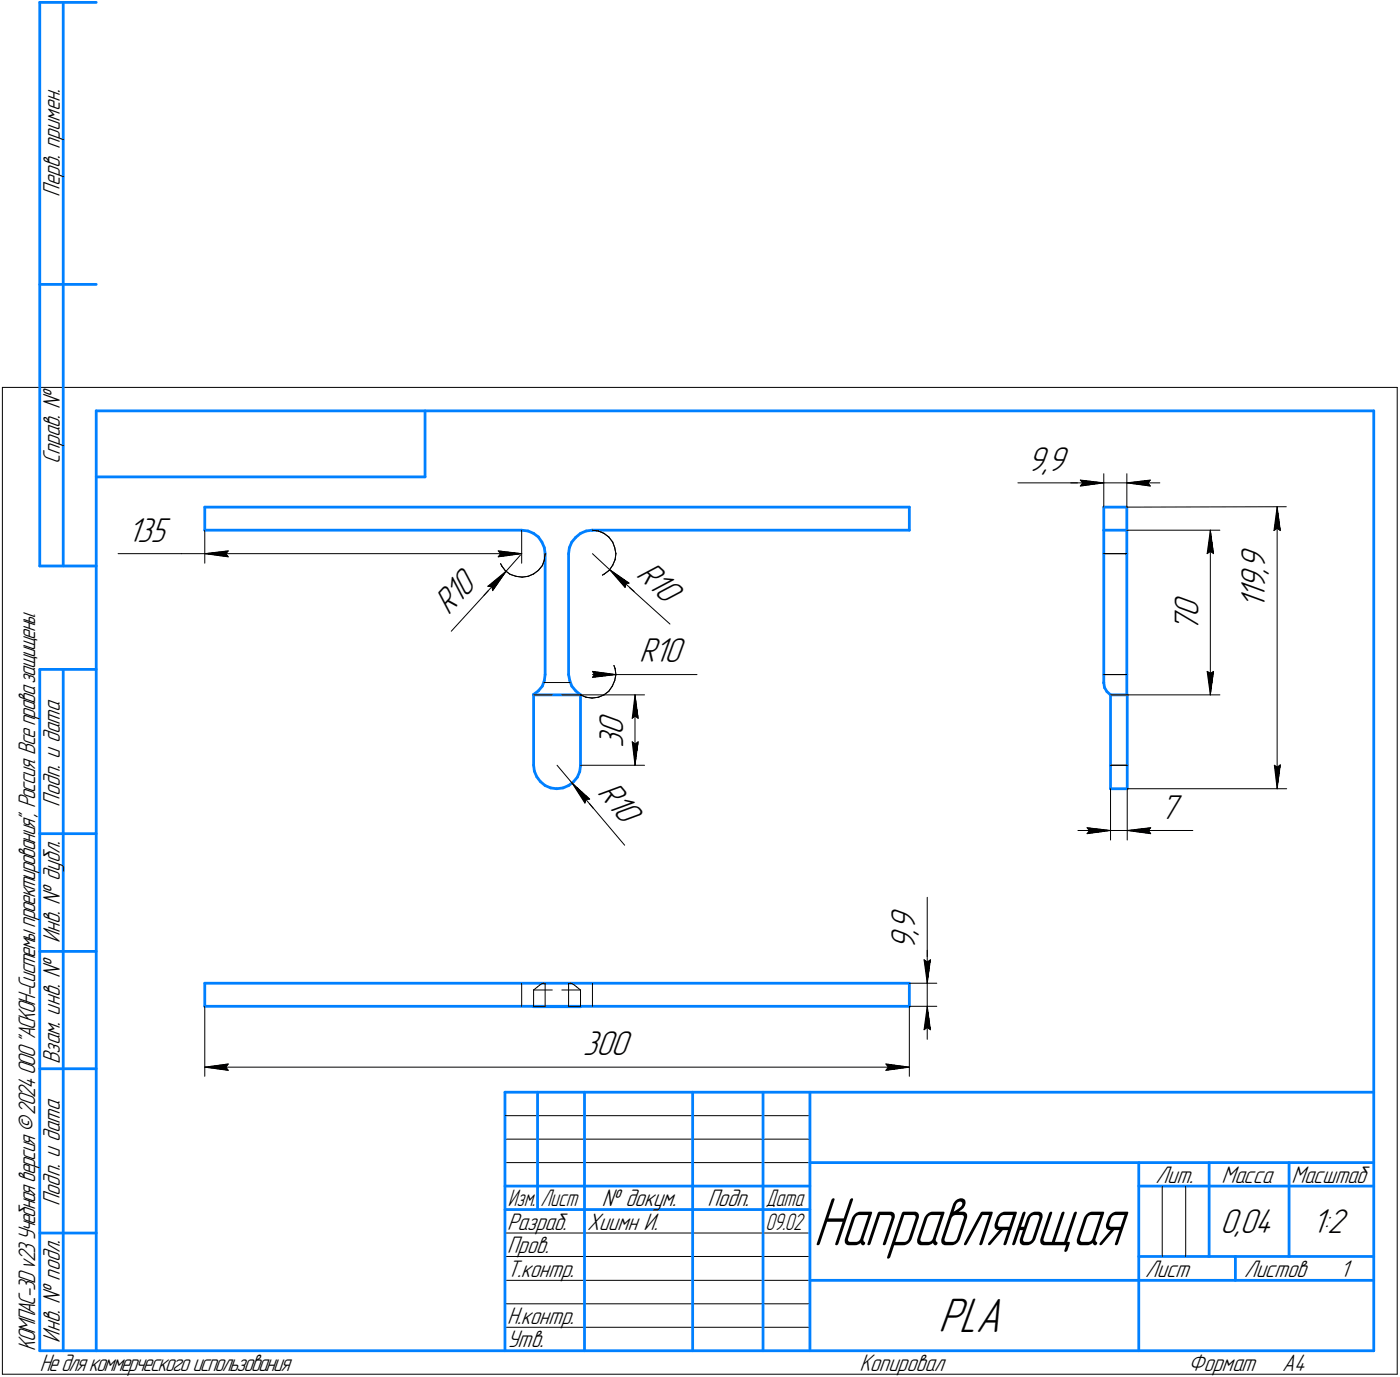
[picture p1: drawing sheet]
<svg xmlns="http://www.w3.org/2000/svg" width="298mm" height="293mm" viewBox="0 0 298 293" stroke-linecap="round" stroke-linejoin="round" font-family="sans-serif">
<defs><g id="words">
<text font-size="15.4" x="173.2" y="265.1">Направляющая</text>
<text font-size="10.9" x="199.7" y="283.5">PLA</text>
<g font-size="7.8">
<text x="218.8" y="100.3">9,9</text>
<text x="27.1" y="115.3">135</text>
<text x="135.2" y="122.7" transform="rotate(42 135.2 122.7)">R10</text>
<text x="269.4" y="121.1" transform="rotate(-90 269.4 121.1)">9</text>
<text x="269.4" y="122.2" transform="rotate(-90 269.4 122.2)">,</text>
<text x="269.4" y="125.4" transform="rotate(-90 269.4 125.4)">9</text>
<text x="95.6" y="131.2" transform="rotate(-48 95.6 131.2)">R10</text>
<text x="255.2" y="131.3" transform="rotate(-90 255.2 131.3)">0</text>
<text x="269.4" y="127.5" transform="rotate(-90 269.4 127.5)">1</text>
<text x="269.4" y="129.6" transform="rotate(-90 269.4 129.6)">1</text>
<text x="255.2" y="134.5" transform="rotate(-90 255.2 134.5)">7</text>
<text x="136.1" y="141">R10</text>
<text x="132.7" y="159.3" transform="rotate(-90 132.7 159.3)">3</text>
<text x="132.7" y="156.5" transform="rotate(-90 132.7 156.5)">0</text>
<text x="127" y="168.9" transform="rotate(50 127 168.9)">R10</text>
<text x="247" y="174.3">7</text>
<text x="194.9" y="202.3" transform="rotate(-90 194.9 202.3)">9</text>
<text x="194.9" y="199.1" transform="rotate(-90 194.9 199.1)">,</text>
<text x="194.9" y="198" transform="rotate(-90 194.9 198)">9</text>
<text x="124.1" y="224.6">300</text>
<text x="259.8" y="262.5">0,04</text>
<text x="279.4" y="262.5">1:2</text>
</g>
<g font-size="5.4">
<text x="12.8" y="41.9" transform="rotate(-90 12.8 41.9)">Перв. примен.</text>
<text x="12.8" y="98.8" transform="rotate(-90 12.8 98.8)">Справ. !</text>
<text x="12.8" y="171.7" transform="rotate(-90 12.8 171.7)">Подп. и дата</text>
<text x="12.8" y="200.8" transform="rotate(-90 12.8 200.8)">Инв. ! дубл.</text>
<text x="12.8" y="226.6" transform="rotate(-90 12.8 226.6)">Взам. инв. !</text>
<text x="246.1" y="251.8">Лит.</text>
<text x="260.1" y="251.8">Масса</text>
<text x="275" y="251.8">Масштаб</text>
<text x="12.8" y="256.7" transform="rotate(-90 12.8 256.7)">Подп. и дата</text>
<text x="128.2" y="256.8">! докум.</text>
<text x="150.6" y="256.8">Подп.</text>
<text x="108" y="261.8">Разраб.</text>
<text x="125" y="261.8">Хиимн И.</text>
<text x="108" y="266.8">Пров.</text>
<text x="108" y="271.8">Т.контр.</text>
<text x="243.9" y="271.8">Лист</text>
<text x="264.9" y="271.8">Листов</text>
<text x="285.4" y="271.8">1</text>
<text x="108" y="281.8">Н.контр.</text>
<text x="7.5" y="287.5" transform="rotate(-90 7.5 287.5)">КОМПАС-3Dv23Учебнаяверсия©2024ООО&quot;АСКОН-Системыпроектирования&quot;, Россия. Всеправазащищены.</text>
<text x="12.8" y="285.8" transform="rotate(-90 12.8 285.8)">Инв. ! подл.</text>
<text x="108" y="286.8">Утв.</text>
<text x="8.5" y="291.7">Недлякоммерческогоиспользования</text>
<text x="183" y="291.8">Копировал</text>
<text x="253" y="291.8">Формат</text>
<text x="273" y="291.8">A4</text>
</g>
<g font-size="5.3">
<text x="108.1" y="256.8">Изм.</text>
<text x="115.1" y="256.8">Лист</text>
<text x="163.1" y="256.8">Дата</text>
<text x="163" y="261.8">09.02</text>
</g>
</g></defs>
<g fill="none" stroke="#0080ff" stroke-width=".59">
<path d="M8.5 .5v120zM8.5 .5h12zM13.5 .5v120zM8.5 60.5h12zM20.5 87.5v200zM20.5 87.5h272zM90.5 87.5v14zM292.5 87.5v200zM20.5 101.5h70zM43.6 107.9h150zM43.6 107.9v5zM43.6 112.9h67.5z"/>
<path d="M111.1 112.9l1.3 .1zM112.4 113l1.2 .5zM113.6 113.5l1 .8zM114.6 114.3l.8 1.1zM115.4 115.4l.5 1.2zM115.9 116.6l.2 1.3zM116.1 117.9v25.7zM121.1 117.9v25.7zM121.2 116.6l-.1 1.3zM121.8 115.4l-.6 1.2zM122.6 114.4l-.8 1zM122.6 114.4l1-.9z"/>
<path d="M123.6 113.5l1.2-.5zM124.8 113l1.3-.1zM126.1 112.9h.1M126.2 112.9h67.4zM193.6 107.9v5zM235 107.9v5zM235 107.9h4.9zM235 112.9h4.9zM235 117.9v25.7zM235 112.9v5zM239.9 107.9v5zM239.9 117.9v25.7z"/>
<path d="M239.9 112.9v5zM8.5 120.5h12zM8.5 142.5v145zM8.5 142.5h12zM13.5 142.5v145zM113.6 147.9h10zM113.6 147.9v15zM113.6 147.8l1-.7zM113.6 147.8h.1M115.5 146l-.9 1.1zM115.9 144.9l-.4 1.1zM116.1 143.6l-.2 1.3z"/>
<path d="M121.1 143.6l.2 1.3zM121.3 144.9l.5 1.1zM121.8 146l.8 1.1zM122.6 147.1l1 .8zM123.6 147.9v15zM235 143.6v1.7zM235 145.4l.2 1zM235 145.4h.1M235.2 146.4l.5 .8zM235.7 147.2l.8 .7zM236.5 147.9h3.4zM236.5 147.9v15z"/>
<path d="M240 147.9h.1M239.9 143.6v4.3zM240 147.9v15zM8.5 177.5h12zM113.6 162.9l.2 1.3zM113.8 164.2l.5 1.2zM114.3 165.4l.8 1zM115.1 166.4l1 .8zM116.1 167.2l1.2 .5zM117.3 167.7l1.2 .2zM118.5 167.9l1.4-.2zM119.9 167.7l1.2-.5z"/>
<path d="M121.1 167.2l1-.7zM122.9 165.4l-.8 1.1zM123.4 164.3l-.5 1.1zM123.6 163l-.2 1.3zM123.6 163h.1M236.5 167.9h3.5zM236.5 162.9v5zM240 162.9v5zM8.5 202.5h12zM43.6 214.2h150zM43.6 209.3v4.9zM43.6 209.3h150z"/>
<path d="M113.6 214.3h10zM113.6 214.3h.1M123.6 214.3h.1M193.6 209.3v4.9zM8.5 227.5h12zM107.5 232.5h185zM107.5 232.5v55zM114.5 232.5v25zM124.5 232.5v55zM147.5 232.5v55zM162.5 232.5v55zM172.5 232.5v55z"/>
<path d="M107.5 252.5h65zM107.5 257.5h65zM172.5 247.5h120zM242.5 247.5v40zM242.5 252.5h15zM257.5 247.5v20zM257.5 252.5h35zM274.5 247.5v20zM8.5 262.5h12zM172.5 272.5h70zM242.5 272.5h50zM242.5 267.5h50z"/>
<path d="M263.1 267.5v5zM8.5 287.5h12zM20.5 287.5h272z"/>
</g>
<g fill="none" stroke="#000" stroke-width=".21">
<path d="M.5 82.5v210zM.5 82.5h297zM297.5 82.5v210zM25.1 117.9h13.5zM38.6 117.9h5zM43.6 112.9v7zM43.6 117.9l5-.6zM43.6 117.9l5 .6zM43.6 117.9h67.5zM48.1 117.9l.5 .6zM48.6 117.3l-.5 .6zM106.1 118.5l5-.6z"/>
<path d="M106.1 117.3l.5 .6zM106.1 117.3l5 .6zM106.6 120l.2 .5zM106.6 117.9l-.5 .6zM111.1 112.9v7zM111.1 117.9l-3.3 3.7zM115.9 119.2l-.4 1.2zM116.1 117.9l-.2 1.3zM126.2 112.9l1.2 .1zM126.2 117.9l3.6 3.3zM127.4 113l1.2 .5zM128.6 113.5l1 .8z"/>
<path d="M129.6 114.3l.9 1.1zM130.5 115.4l.4 1.2zM130.9 116.6l.2 1.3zM131 119.1l-.5 1.2zM131.1 117.9l-.1 1.2zM216.7 102.8h13.3zM228 102.8h7zM230 102.8h5zM230 102.2l5 .6zM230 102.2l.5 .6zM230 103.5l5-.7zM230.5 102.8l-.5 .7z"/>
<path d="M235 117.9h4.9zM235 100.8v7.1zM235 102.8h4.9zM239.9 100.8v7.1zM239.9 107.9h34zM239.9 112.9h19.9zM239.9 102.8l5 .7zM239.9 102.8l5-.6zM239.9 102.8h7.1zM244.4 102.8l.5 .7zM244.9 102.2l-.5 .6zM257 117.9l.7-.6z"/>
<path d="M257.7 112.9l.7 5zM257.7 117.3l.7 .6zM257.7 112.9l-.7 5zM257.7 112.9v35zM271.3 112.9l.6-.5zM271.9 107.9l.7 5zM271.9 112.4l.7 .5zM271.9 107.9l-.6 5zM271.9 107.9v60zM103.9 124.8l3.9-3.2zM103.9 124.8l.8 .1zM104.7 124.9l.2 .8z"/>
<path d="M106.8 120.5l.8 1zM107.6 121.5l1 .8zM107.8 121.6l-11.7 12.8zM107.8 121.6l-2.9 4.1zM107.8 121.6l-4.8 5.1zM108.6 122.3l1.3 .4zM109.9 122.7l1.3 .2zM111.2 122.9l1.2-.2zM112.4 122.7l1.2-.5zM113.6 122.2l1-.8zM115.5 120.4l-.9 1zM128.3 122.4l.4-.2z"/>
<path d="M128.7 122.2l1-.8zM129.8 121.2l12.9 11.6zM129.8 121.2l3.3 3.9zM129.8 121.2l4.1 2.9zM129.8 121.2l5.2 4.7zM130.5 120.3l-.8 1.1zM133.2 124.2l-.1 .9zM133.2 124.2l.7-.1zM113.6 147.9h4zM115.8 145.3h5.6zM119.6 147.9h4zM123.6 147.9h13.6z"/>
<path d="M123.6 147.9l1.2 .5zM124.8 148.4l1.3 .2zM126.1 148.6l1.3-.2zM126.2 144.2l4.9-.6zM126.2 142.9l.4 .7zM126.2 142.9l4.9 .7zM126.2 143.6h4.9zM126.6 143.6l-.4 .6zM127.4 148.4l1.2-.5zM128.6 147.9l1-.7zM130.4 146l-.8 1.2zM130.7 141.6l.3 .7z"/>
<path d="M130.9 144.9l-.5 1.1zM131 142.3l.1 1.3zM131.1 143.6h17.3zM131.1 143.6l-.2 1.3zM134.6 152.9l.6-.5zM134.6 157.9l.6 5zM134.6 157.9l.6 .5zM135.2 147.9l.7 5zM135.2 152.4l.7 .5zM135.2 147.9l-.6 5zM135.2 158.4l.7-.5zM135.2 147.9v15z"/>
<path d="M135.9 157.9l-.7 5zM235 143.6h4.9zM236.5 147.9h3.4zM239.9 147.9h19.9zM257 142.9l.7 5zM257 142.9l.7 .4zM257.7 143.3l.7-.4zM258.4 142.9l-.7 5zM118.6 162.9l3.2 3.8zM121.8 166.7l11.2 13.2zM121.8 166.7l2.7 4.2zM121.8 166.7l3.8 3.4z"/>
<path d="M121.8 166.7l4.5 5.3zM123.6 162.9h13.6zM124.7 170.2l-.2 .7zM124.7 170.2l.9-.1zM229.5 176.8h7zM231.5 176.2l5 .6zM231.5 176.2l.5 .6zM231.5 177.5l5-.7zM232 176.8l-.5 .7zM236.5 162.9h3.5zM236.5 167.9v10.9zM236.5 176.8h3.5z"/>
<path d="M240 167.9v10.9zM240 176.8h5zM240 167.9h34zM240 176.8l5 .7zM240 176.8l5-.6zM240 176.8h7zM244.5 176.8l.5 .7zM245 176.8h9zM245 176.2l-.5 .6zM271.4 162.9l.5 5zM271.4 162.9l.5 .4zM271.9 163.3l.7-.5z"/>
<path d="M272.6 162.8l-.7 5.1zM197.4 191v13.3zM43.6 214.2v14.9zM111.1 209.3v4.9zM113.6 210.7v3.5zM113.6 214.2h2.5zM113.6 210.7l.9-.6zM113.6 210.7h4zM114.5 210.1l.7-.6zM115.2 209.5l.5-.2zM115.7 209.3h.1M115.8 209.3h.3z"/>
<path d="M116.1 209.3v4.9zM119.6 210.7h4zM121.1 209.3h.3zM121.1 214.2h2.5zM121.1 209.3v4.9zM121.5 209.3h.1M121.5 209.3l.5 .2zM122 209.5l.8 .6zM122.8 210.1l.8 .6zM123.6 210.7v3.5zM126.2 209.3v4.9zM193.6 209.3h5.9z"/>
<path d="M193.6 214.2h5.9zM193.6 214.2v14.9zM196.8 204.3l.6 .5zM196.8 204.3l.6 5zM196.8 219.2l.6-.5zM197.4 204.3v5zM197.4 204.8l.7-.5zM197.4 202.3v7zM197.4 214.2l-.6 5zM197.4 218.7l.7 .5zM197.4 214.2l.7 5zM197.4 214.2v7z"/>
<path d="M197.4 209.3v4.9zM198.1 204.3l-.7 5zM43.6 227.2l5-.7zM43.6 227.2l5 .6zM43.6 227.2h150zM48.1 227.2l.5 .6zM48.6 226.5l-.5 .7zM107.5 237.5h65zM188.6 227.8l5-.6zM188.6 226.5l.5 .7zM188.6 226.5l5 .7zM189.1 227.2l-.5 .6z"/>
<path d="M107.5 242.5h65zM107.5 247.5h65zM247.5 252.5v15zM252.5 252.5v15zM107.5 262.5h65zM107.5 267.5h65zM107.5 272.5h65zM107.5 277.5h65zM.5 292.5h297zM107.5 282.5h65z"/>
</g>
<g fill="#fff" stroke="#fff" stroke-width=".21">
<path d="M121.9 166.9h.3zM121.9 167h.4zM122 167h.5zM122 167.1h.7zM122 167.2h.9zM122.1 167.3h.9zM122.1 167.4h1.1zM122.1 167.5h1.3zM122.2 167.6h1.3zM122.2 167.6h1.5zM122.2 167.7h1.6zM122.3 167.8h1.6zM122.3 167.9h1.7zM122.3 168h1.7zM122.3 168.1h1.8zM122.3 168.1h1.9zM122.3 168.2h2zM122.4 168.3h2zM122.4 168.4h2.1zM122.4 168.5h2.2zM122.4 168.6h2.3zM122.5 168.7h2.3zM122.6 168.7h2.3zM122.6 168.8h2.4zM122.7 168.9h2.4zM122.8 169h2.3zM122.8 169.1h2.4zM122.9 169.2h2.4zM122.9 169.2h2.5zM122.9 169.3h2.7zM123 169.4h2.6zM123.1 169.5h2.6zM123.1 169.6h2.7zM123.2 169.7h2.7zM123.3 169.8h2.7zM123.3 169.8h2.8zM123.4 169.9h2.8zM123.4 170h2.8zM123.4 170.1h2.9zM123.5 170.2h2.7zM123.5 170.3h2.7zM123.6 170.3h2.5zM123.7 170.4h2.3zM123.7 170.5h2.2zM123.8 170.6h2zM123.9 170.7h1.8zM123.9 170.8h1.7zM124 170.9h1.6zM124 170.9h1.4zM124 171h1.3zM124.1 171.1h1.1zM124.2 171.2h.9zM124.2 171.3h.9zM124.3 171.4h.6zM124.4 171.4h.4zM124.4 171.5h.3zM124.5 171.6h.1z"/>
<path d="M131.2 165.4h.2zM131.1 165.4h.4zM131.1 165.5h.5zM131 165.6h.7zM130.8 165.7h.9zM130.7 165.8h1.1zM130.6 165.9h1.2zM130.6 165.9h1.3zM130.5 166h1.5zM130.3 166.1h1.8zM130.2 166.2h2zM130.1 166.3h2.1zM130 166.4h2.2zM130 166.5h2.3zM129.8 166.5h2.6zM129.7 166.6h2.8zM129.6 166.7h3zM129.5 166.8h3.2zM129.5 166.9h3.2zM129.3 167h3.5zM129.2 167h3.6zM129.1 167.1h3.8zM129 167.2h4zM128.9 167.3h4.2zM128.8 167.4h4.3zM128.7 167.5h4.5zM128.6 167.6h4.7zM128.5 167.6h4.8zM128.4 167.7h5zM128.3 167.8h5.2zM128.2 167.9h5.3zM128.1 168h5.5zM128 168.1h5.7zM127.9 168.1h5.9zM127.8 168.2h6.1zM127.7 168.3h6.2zM127.6 168.4h6.4zM127.5 168.5h6.5zM127.4 168.6h6.7zM127.3 168.7h6.9zM127.2 168.7h7.1zM127.1 168.8h7.3zM127 168.9h7.5zM126.9 169h7.6zM126.7 169.1h7.8zM126.7 169.2h7.9zM126.6 169.2h8.1zM126.5 169.3h8.3zM126.4 169.4h8.5zM126.2 169.5h8.7zM126.2 169.6h8.8zM126.1 169.7h8.9zM126 169.8h9.1zM125.8 169.8h9.4zM125.9 169.9h9.4zM126 170h9.3zM126.1 170.1h9.3zM126.2 170.2h9.3zM126.2 170.3h9.4zM126.3 170.3h9.3zM126.3 170.4h9.4zM126.4 170.5h9.3zM126.5 170.6h9.3zM126.6 170.7h9.3zM126.7 170.8h9.3zM126.7 170.9h9.4zM126.8 170.9h9.3zM126.8 171h9.4zM126.9 171.1h9.3zM127 171.2h9.3zM127.1 171.3h9.3zM127.2 171.4h9.3zM127.3 171.4h9.3zM127.3 171.5h9.4zM127.3 171.6h9.4zM127.4 171.7h9.3zM127.5 171.8h9.3zM127.6 171.9h9.3zM127.7 172h9.3zM127.8 172h9.3zM127.8 172.1h9.3zM127.8 172.2h9.4zM127.9 172.3h9.3zM128 172.4h9.3zM128.1 172.5h9.3zM128.2 172.6h9.3zM128.3 172.6h9.2zM128.3 172.7h9.3zM128.4 172.8h9.3zM128.4 172.9h9.4zM128.5 173h9.3zM128.6 173.1h9.3zM128.7 173.1h9.2zM128.7 173.2h9.1zM128.8 173.3h9zM128.9 173.4h8.8zM128.9 173.5h8.7zM129 173.6h8.5zM129.1 173.7h8.2zM129.2 173.7h8zM129.2 173.8h8zM129.3 173.9h7.8zM129.4 174h7.6zM129.5 174.1h7.3zM129.5 174.2h7.2zM129.6 174.2h7.1zM129.7 174.3h6.9zM129.7 174.4h6.8zM129.8 174.5h6.6zM129.9 174.6h6.3zM130 174.7h6.1zM130 174.8h6.1zM130.1 174.8h5.9zM130.1 174.9h5.8zM130.2 175h5.5zM130.3 175.1h5.3zM130.4 175.2h5.2zM130.5 175.3h5zM130.6 175.3h4.8zM130.6 175.4h4.6zM130.6 175.5h4.5zM130.7 175.6h4.3zM130.8 175.7h4.2zM130.9 175.8h4zM131 175.9h3.8zM131.1 175.9h3.5zM131.1 176h3.4zM131.1 176.1h3.4zM131.2 176.2h3.2zM131.3 176.3h3zM131.4 176.4h2.7zM131.5 176.4h2.5zM131.6 176.5h2.3zM131.6 176.6h2.3zM131.7 176.7h2.1zM131.7 176.8h2zM131.8 176.9h1.7zM131.9 177h1.5zM132 177h1.3zM132.1 177.1h1.2zM132.1 177.2h1.1zM132.2 177.3h.8zM132.2 177.4h.7zM132.3 177.5h.5zM132.4 177.5h.4zM132.5 177.6h.2z"/>
<path d="M129.9 121.3h.2zM129.9 121.4h.5zM130 121.5h.6zM130 121.6h.9zM130 121.7h1.1zM130 121.8h1.4zM130.1 121.8h1.6zM130.1 121.9h1.7zM130.2 122h1.7zM130.2 122.1h1.9zM130.3 122.2h1.9zM130.3 122.3h1.9zM130.4 122.3h2zM130.4 122.4h2.1zM130.5 122.5h2.2zM130.5 122.6h2.3zM130.6 122.7h2.2zM130.6 122.8h2.4zM130.6 122.9h2.5zM130.6 122.9h2.6zM130.7 123h2.6zM130.8 123.1h2.6zM130.9 123.2h2.7zM131 123.3h2.7zM131.1 123.4h2.7zM131.1 123.4h2.8zM131.1 123.5h2.9zM131.2 123.6h3zM131.3 123.7h3zM131.4 123.8h3zM131.5 123.9h3zM131.6 124h3zM131.7 124h3zM131.7 124.1h3zM131.7 124.2h2.9zM131.8 124.3h2.7zM131.9 124.4h2.6zM132 124.5h2.4zM132.1 124.5h2.2zM132.2 124.6h2zM132.2 124.7h1.9zM132.2 124.8h1.8zM132.3 124.9h1.6zM132.4 125h1.5zM132.5 125.1h1.4zM132.6 125.1h1.2zM132.7 125.2h1zM132.7 125.3h.9zM132.8 125.4h.7zM132.8 125.5h.6zM132.9 125.6h.4zM133 125.6h.3z"/>
<path d="M139 118.6h.2zM138.9 118.7h.4zM138.9 118.8h.5zM138.8 118.9h.6zM138.7 119h.8zM138.6 119h1zM138.5 119.1h1.2zM138.4 119.2h1.4zM138.3 119.3h1.6zM138.3 119.4h1.7zM138.3 119.5h1.8zM138.2 119.5h2zM138.1 119.6h2.2zM138 119.7h2.4zM137.9 119.8h2.6zM137.8 119.9h2.7zM137.8 120h2.8zM137.7 120.1h3zM137.6 120.1h3.3zM137.5 120.2h3.5zM137.4 120.3h3.7zM137.4 120.4h3.7zM137.3 120.5h3.9zM137.2 120.6h4.1zM137.2 120.6h4.2zM137.1 120.7h4.4zM137 120.8h4.6zM136.9 120.9h4.8zM136.8 121h5zM136.7 121.1h5.2zM136.7 121.2h5.3zM136.7 121.2h5.4zM136.6 121.3h5.6zM136.5 121.4h5.7zM136.4 121.5h5.9zM136.3 121.6h6.1zM136.2 121.7h6.4zM136.1 121.8h6.6zM136.1 121.8h6.6zM136 121.9h6.8zM135.9 122h7zM135.8 122.1h7.2zM135.8 122.2h7.3zM135.7 122.3h7.5zM135.6 122.3h7.7zM135.6 122.4h7.8zM135.5 122.5h8zM135.4 122.6h8.2zM135.3 122.7h8.4zM135.2 122.8h8.6zM135.1 122.9h8.7zM135 122.9h8.9zM135 123h9zM135 123.1h9.1zM134.9 123.2h9.4zM134.8 123.3h9.6zM134.7 123.4h9.7zM134.6 123.4h9.9zM134.5 123.5h10.1zM134.5 123.6h10.2zM134.4 123.7h10.4zM134.3 123.8h10.6zM134.2 123.9h10.7zM134.4 124h10.7zM134.5 124h10.7zM134.5 124.1h10.8zM134.6 124.2h10.8zM134.7 124.3h10.8zM134.8 124.4h10.7zM134.9 124.5h10.7zM135 124.5h10.7zM135 124.6h10.8zM135.2 124.7h10.8zM135.3 124.8h10.7zM135.4 124.9h10.7zM135.5 125h10.7zM135.6 125.1h10.7zM135.6 125.1h10.8zM135.7 125.2h10.8zM135.8 125.3h10.8zM135.9 125.4h10.7zM136.1 125.5h10.5zM136.1 125.6h10.5zM136.2 125.6h10.3zM136.3 125.7h10.1zM136.4 125.8h9.9zM136.5 125.9h9.7zM136.6 126h9.5zM136.7 126.1h9.3zM136.7 126.2h9.3zM136.9 126.2h9zM137 126.3h8.9zM137.1 126.4h8.7zM137.2 126.5h8.5zM137.2 126.6h8.4zM137.3 126.7h8.2zM137.4 126.7h8.1zM137.5 126.8h7.9zM137.6 126.9h7.7zM137.8 127h7.4zM137.8 127.1h7.3zM137.9 127.2h7.1zM138 127.3h7zM138.1 127.3h6.8zM138.2 127.4h6.7zM138.3 127.5h6.5zM138.3 127.6h6.4zM138.4 127.7h6.2zM138.6 127.8h5.9zM138.7 127.8h5.7zM138.8 127.9h5.6zM138.9 128h5.4zM138.9 128.1h5.4zM139 128.2h5.2zM139.1 128.3h5zM139.2 128.4h4.8zM139.3 128.4h4.6zM139.4 128.5h4.4zM139.5 128.6h4.3zM139.6 128.7h4.1zM139.7 128.8h3.9zM139.8 128.9h3.7zM139.9 128.9h3.5zM140 129h3.4zM140 129.1h3.3zM140.1 129.2h3.2zM140.3 129.3h2.9zM140.4 129.4h2.7zM140.5 129.5h2.5zM140.5 129.5h2.4zM140.6 129.6h2.2zM140.7 129.7h2zM140.8 129.8h1.9zM140.9 129.9h1.8zM141 130h1.6zM141.1 130h1.4zM141.2 130.1h1.2zM141.3 130.2h1zM141.4 130.3h.8zM141.5 130.4h.7zM141.6 130.5h.5zM141.6 130.6h.4zM141.7 130.6h.2z"/>
<path d="M107.6 121.7h.2zM107.4 121.8h.4zM107.3 121.8h.4zM107.1 121.9h.6zM106.9 122h.8zM106.8 122.1h.8zM106.6 122.2h1zM106.4 122.3h1.1zM106.3 122.3h1.2zM106 122.4h1.5zM105.9 122.5h1.5zM105.8 122.6h1.6zM105.7 122.7h1.7zM105.7 122.8h1.7zM105.5 122.9h1.9zM105.4 122.9h1.9zM105.3 123h2zM105.2 123.1h2.1zM105.2 123.2h2zM105 123.3h2.2zM104.9 123.4h2.2zM104.8 123.4h2.3zM104.7 123.5h2.3zM104.6 123.6h2.3zM104.5 123.7h2.4zM104.4 123.8h2.4zM104.3 123.9h2.5zM104.2 124h2.6zM104.1 124h2.6zM104 124.1h2.6zM103.9 124.2h2.7zM103.8 124.3h2.7zM103.7 124.4h2.7zM103.5 124.5h2.9zM103.5 124.5h2.8zM103.4 124.6h2.9zM103.3 124.7h3zM103.1 124.8h3.1zM103.3 124.9h2.8zM103.4 125h2.7zM103.5 125.1h2.5zM103.5 125.1h2.4zM103.6 125.2h2.3zM103.7 125.3h2.1zM103.8 125.4h1.9zM103.9 125.5h1.8zM104 125.6h1.7zM104.1 125.6h1.5zM104.2 125.7h1.4zM104.3 125.8h1.2zM104.4 125.9h1zM104.5 126h.9zM104.6 126.1h.7zM104.6 126.2h.6zM104.7 126.2h.5zM104.8 126.3h.4zM104.9 126.4h.2z"/>
<path d="M98.4 119.9h.2zM98.3 120h.3zM98.2 120.1h.5zM98.1 120.1h.7zM98 120.2h.9zM98 120.3h1zM97.9 120.4h1.2zM97.8 120.5h1.3zM97.7 120.6h1.5zM97.6 120.6h1.7zM97.5 120.7h1.9zM97.5 120.8h2.1zM97.5 120.9h2.2zM97.4 121h2.3zM97.3 121.1h2.5zM97.2 121.2h2.7zM97.1 121.2h2.9zM97 121.3h3.1zM96.9 121.4h3.3zM96.9 121.5h3.3zM96.8 121.6h3.5zM96.7 121.7h3.7zM96.7 121.8h3.9zM96.6 121.8h4.1zM96.5 121.9h4.3zM96.4 122h4.4zM96.4 122.1h4.5zM96.3 122.2h4.7zM96.2 122.3h4.9zM96.1 122.3h5.1zM96 122.4h5.3zM95.9 122.5h5.4zM95.8 122.6h5.6zM95.8 122.7h5.7zM95.8 122.8h5.9zM95.7 122.9h6.1zM95.6 122.9h6.3zM95.5 123h6.4zM95.4 123.1h6.6zM95.3 123.2h6.8zM95.2 123.3h7zM95.2 123.4h7.1zM95.1 123.4h7.3zM95 123.5h7.4zM94.9 123.6h7.6zM94.9 123.7h7.8zM94.8 123.8h8zM94.7 123.9h8.2zM94.7 124h8.3zM94.6 124h8.4zM94.5 124.1h8.6zM94.4 124.2h8.8zM94.3 124.3h9zM94.2 124.4h9.2zM94.1 124.5h9.4zM94.1 124.5h9.4zM94.1 124.6h9.5zM94 124.7h9.6zM93.9 124.8h9.6zM93.8 124.9h9.7zM93.7 125h9.7zM93.6 125.1h9.7zM93.6 125.1h9.6zM93.5 125.2h9.6zM93.4 125.3h9.6zM93.3 125.4h9.7zM93.2 125.5h9.7zM93.2 125.6h9.6zM93.1 125.6h9.7zM93 125.7h9.7zM93 125.8h9.6zM92.9 125.9h9.6zM92.8 126h9.6zM92.7 126.1h9.7zM92.6 126.2h9.7zM92.5 126.2h9.7zM92.5 126.3h9.6zM92.4 126.4h9.6zM92.4 126.5h9.5zM92.3 126.6h9.6zM92.2 126.7h9.7zM92.1 126.7h9.7zM92 126.8h9.7zM91.9 126.9h9.7zM91.9 127h9.6zM91.8 127.1h9.6zM91.7 127.2h9.6zM91.6 127.3h9.7zM91.5 127.3h9.7zM91.4 127.4h9.7zM91.6 127.5h9.5zM91.7 127.6h9.3zM91.8 127.7h9.1zM91.9 127.8h8.9zM91.9 127.8h8.9zM92 127.9h8.7zM92.1 128h8.5zM92.2 128.1h8.3zM92.3 128.2h8.1zM92.4 128.3h7.9zM92.5 128.4h7.7zM92.6 128.4h7.6zM92.7 128.5h7.5zM92.8 128.6h7.3zM92.9 128.7h7.1zM93 128.8h6.9zM93 128.9h6.8zM93.1 128.9h6.6zM93.2 129h6.5zM93.3 129.1h6.3zM93.4 129.2h6.1zM93.5 129.3h5.9zM93.6 129.4h5.7zM93.7 129.5h5.6zM93.8 129.5h5.4zM93.9 129.6h5.2zM94 129.7h5.1zM94.1 129.8h4.9zM94.1 129.9h4.8zM94.2 130h4.6zM94.3 130h4.4zM94.4 130.1h4.2zM94.5 130.2h4.1zM94.6 130.3h3.9zM94.7 130.4h3.8zM94.8 130.5h3.6zM94.9 130.6h3.4zM95 130.6h3.2zM95.1 130.7h3zM95.2 130.8h2.8zM95.2 130.9h2.8zM95.3 131h2.6zM95.4 131.1h2.4zM95.5 131.1h2.2zM95.6 131.2h2zM95.8 131.3h1.8zM95.8 131.4h1.7zM95.9 131.5h1.6zM96 131.6h1.4zM96.1 131.7h1.2zM96.2 131.7h1zM96.3 131.8h.8zM96.4 131.9h.6zM96.4 132h.5zM96.5 132.1h.4zM96.6 132.2h.2z"/>
<path d="M127.1 151.5h7.1zM127.1 151.6h7.1zM127.1 151.6h7.1zM127.1 151.7h7.1zM127.1 151.8h7.1zM127.1 151.9h7.1zM127.1 152h7.1zM127.1 152.1h7.1zM127.1 152.1h7.1zM127.1 152.2h7.1zM127.1 152.3h7.1zM127.1 152.4h7.1zM127.1 152.5h7.1zM127.1 152.6h7.1zM127.1 152.7h7.1zM127.1 152.7h7.1zM127.1 152.8h7.1zM127.1 152.9h7.1zM127.1 153h7.1zM127.1 153.1h7.1zM127.1 153.2h7.1zM127.1 153.2h7.1zM127.1 153.3h7.1zM127.1 153.4h7.1zM127.1 153.5h7.1zM127.1 153.6h7.1zM127.1 153.7h7.1zM127.1 153.8h7.1zM127.1 153.8h7.1zM127.1 153.9h7.1zM127.1 154h7.1zM127.1 154.1h7.1zM127.1 154.2h7.1zM127.1 154.3h7.1zM127.1 154.3h7.1zM127.1 154.4h7.1zM127.1 154.5h7.1zM127.1 154.6h7.1zM127.1 154.7h7.1zM127.1 154.8h7.1zM127.1 154.9h7.1zM127.1 154.9h7.1zM127.1 155h7.1zM127.1 155.1h7.1zM127.1 155.2h7.1zM127.1 155.3h7.1zM127.1 155.4h7.1zM127.1 155.4h7.1zM127.1 155.5h7.1zM127.1 155.6h7.1zM127.1 155.7h7.1zM127.1 155.8h7.1zM127.1 155.9h7.1zM127.1 156h7.1zM127.1 156h7.1zM127.1 156.1h7.1zM127.1 156.2h7.1zM127.1 156.3h7.1zM127.1 156.4h7.1zM127.1 156.5h7.1zM127.1 156.5h7.1zM127.1 156.6h7.1zM127.1 156.7h7.1zM127.1 156.8h7.1zM127.1 156.9h7.1zM127.1 157h7.1zM127.1 157.1h7.1zM127.1 157.1h7.1zM127.1 157.2h7.1zM127.1 157.3h7.1zM127.1 157.4h7.1zM127.1 157.5h7.1zM127.1 157.6h7.1zM127.1 157.6h7.1zM127.1 157.7h7.1zM127.1 157.8h7.1zM127.1 157.9h7.1zM127.1 158h7.1zM127.1 158.1h7.1zM127.1 158.2h7.1zM127.1 158.2h7.1zM127.1 158.3h7.1zM127.1 158.4h7.1zM127.1 158.5h7.1zM127.1 158.6h7.1zM127.1 158.7h7.1zM127.1 158.7h7.1zM127.1 158.8h7.1zM127.1 158.9h7.1zM127.1 159h7.1zM127.1 159.1h7.1zM127.1 159.2h7.1z"/>
<path d="M135.1 148.2h.3zM135.1 148.3h.3zM135.1 148.3h.4zM135 148.4h.5zM135 148.5h.5zM135 148.6h.6zM135 148.7h.6zM135 148.8h.6zM134.9 148.8h.7zM134.9 148.9h.8zM134.9 149h.8zM134.8 149.1h.9zM134.8 149.2h1zM134.7 149.3h1.1zM134.7 149.4h1.2zM134.7 149.4h1.2zM134.6 149.5h1.4zM134.6 149.6h1.4zM134.5 149.7h1.5zM134.5 149.8h1.6zM134.5 149.9h1.6zM134.5 149.9h1.6zM134.5 150h1.6zM134.5 150.1h1.6zM134.5 150.2h1.6zM134.5 150.3h1.6zM134.5 150.4h1.6zM134.5 150.5h1.6zM134.5 150.5h1.6zM134.5 150.6h1.6zM134.5 150.7h1.6zM134.5 150.8h1.6zM134.5 150.9h1.6zM134.4 151h1.8zM134.4 151h1.8zM134.4 151.1h1.8zM134.4 151.2h1.8zM134.4 151.3h1.8zM134.4 151.4h1.8zM134.4 151.5h1.8zM134.3 151.6h1.9zM134.3 151.6h2zM134.3 151.7h2zM134.3 151.8h2zM134.3 151.9h2zM134.3 152h2zM134.3 152.1h2zM134.3 152.1h2zM134.2 152.2h2.2zM134.2 152.3h2.2zM134.2 152.4h2.2zM134.2 152.5h2.2zM134.2 152.6h2.2zM134.2 152.7h2.2zM134.2 152.7h2.2zM134.1 152.8h2.4zM134.1 152.9h2.4zM134.1 153h2.4zM134.1 153.1h2.4zM134.1 153.2h2.4zM134.1 153.2h2.4zM134.1 153.3h2.4z"/>
<path d="M134 157.4h2.5zM134.1 157.5h2.4zM134.1 157.6h2.4zM134.1 157.6h2.4zM134.1 157.7h2.4zM134.1 157.8h2.4zM134.1 157.9h2.4zM134.1 158h2.4zM134.2 158.1h2.2zM134.2 158.2h2.2zM134.2 158.2h2.2zM134.2 158.3h2.2zM134.2 158.4h2.2zM134.2 158.5h2.2zM134.2 158.6h2.2zM134.3 158.7h2zM134.3 158.7h2zM134.3 158.8h2zM134.3 158.9h2zM134.3 159h2zM134.3 159.1h2zM134.3 159.2h2zM134.3 159.3h1.9zM134.4 159.3h1.8zM134.4 159.4h1.8zM134.4 159.5h1.8zM134.4 159.6h1.8zM134.4 159.7h1.8zM134.4 159.8h1.8zM134.4 159.9h1.8zM134.5 159.9h1.6zM134.5 160h1.6zM134.5 160.1h1.6zM134.5 160.2h1.6zM134.5 160.3h1.6zM134.5 160.4h1.6zM134.5 160.4h1.6zM134.5 160.5h1.6zM134.5 160.6h1.6zM134.5 160.7h1.6zM134.5 160.8h1.6zM134.5 160.9h1.6zM134.5 161h1.6zM134.5 161h1.6zM134.5 161.1h1.5zM134.6 161.2h1.4zM134.6 161.3h1.4zM134.7 161.4h1.2zM134.7 161.5h1.2zM134.7 161.5h1.1zM134.8 161.6h1zM134.8 161.7h.9zM134.9 161.8h.8zM134.9 161.9h.8zM134.9 162h.7zM135 162.1h.6zM135 162.1h.6zM135 162.2h.6zM135 162.3h.5zM135 162.4h.5zM135.1 162.5h.4zM135.1 162.6h.3zM135.1 162.6h.3z"/>
<path d="M125.6 142.4h.7zM125.6 142.5h1.3zM125.6 142.6h1.9zM125.6 142.7h2.5zM125.6 142.7h3.1zM125.6 142.8h3.7zM125.6 142.9h3.9zM125.6 143h4.1zM125.6 143.1h4.4zM125.6 143.2h4.5zM125.6 143.3h4.8zM125.6 143.3h5zM125.6 143.4h5.2zM125.6 143.5h5.4zM125.6 143.6h5.5zM125.6 143.7h5.4zM125.6 143.8h5.1zM125.6 143.8h4.9zM125.6 143.9h4.6zM125.6 144h4.4zM125.6 144.1h4.2zM125.6 144.2h3.9zM125.6 144.3h3.7zM125.6 144.4h3.1zM125.6 144.4h2.5zM125.6 144.5h1.9zM125.6 144.6h1.3zM125.6 144.7h.7z"/>
<path d="M136.1 135.4h10.3zM136.1 135.5h10.3zM136.1 135.6h10.3zM136.1 135.6h10.3zM136.1 135.7h10.3zM136.1 135.8h10.3zM136.1 135.9h10.3zM136.1 136h10.3zM136.1 136.1h10.3zM136.1 136.1h10.3zM136.1 136.2h10.3zM136.1 136.3h10.3zM136.1 136.4h10.3zM136.1 136.5h10.3zM136.1 136.6h10.3zM136.1 136.7h10.3zM136.1 136.7h10.3zM136.1 136.8h10.3zM136.1 136.9h10.3zM136.1 137h10.3zM136.1 137.1h10.3zM136.1 137.2h10.3zM136.1 137.2h10.3zM136.1 137.3h10.3zM136.1 137.4h10.3zM136.1 137.5h10.3zM136.1 137.6h10.3zM136.1 137.7h10.3zM136.1 137.8h10.3zM136.1 137.8h10.3zM136.1 137.9h10.3zM136.1 138h10.3zM136.1 138.1h10.3zM136.1 138.2h10.3zM136.1 138.3h10.3zM136.1 138.3h10.3zM136.1 138.4h10.3zM136.1 138.5h10.3zM136.1 138.6h10.3zM136.1 138.7h10.3zM136.1 138.8h10.3zM136.1 138.9h10.3zM136.1 138.9h10.3zM136.1 139h10.3zM136.1 139.1h10.3zM136.1 139.2h10.3zM136.1 139.3h10.3zM136.1 139.4h10.3zM136.1 139.4h10.3zM136.1 139.5h10.3zM136.1 139.6h10.3zM136.1 139.7h10.3zM136.1 139.8h10.3zM136.1 139.9h10.3zM136.1 140h10.3zM136.1 140h10.3zM136.1 140.1h10.3zM136.1 140.2h10.3zM136.1 140.3h10.3zM136.1 140.4h10.3zM136.1 140.5h10.3zM136.1 140.5h10.3zM136.1 140.6h10.3zM136.1 140.7h10.3zM136.1 140.8h10.3zM136.1 140.9h10.3zM136.1 141h10.3zM136.1 141.1h10.3zM136.1 141.1h10.3zM136.1 141.2h10.3zM136.1 141.3h10.3zM136.1 141.4h10.3zM136.1 141.5h10.3zM136.1 141.6h10.3zM136.1 141.6h10.3zM136.1 141.7h10.3zM136.1 141.8h10.3zM136.1 141.9h10.3zM136.1 142h10.3zM136.1 142.1h10.3zM136.1 142.2h10.3zM136.1 142.2h10.3zM136.1 142.3h10.3zM136.1 142.4h10.3zM136.1 142.5h10.3z"/>
<path d="M27.1 109.7h9.5zM27.1 109.8h9.5zM27.1 109.9h9.5zM27.1 110h9.5zM27.1 110.1h9.5zM27.1 110.2h9.5zM27.1 110.2h9.5zM27.1 110.3h9.5zM27.1 110.4h9.5zM27.1 110.5h9.5zM27.1 110.6h9.5zM27.1 110.7h9.5zM27.1 110.7h9.5zM27.1 110.8h9.5zM27.1 110.9h9.5zM27.1 111h9.5zM27.1 111.1h9.5zM27.1 111.2h9.5zM27.1 111.3h9.5zM27.1 111.3h9.5zM27.1 111.4h9.5zM27.1 111.5h9.5zM27.1 111.6h9.5zM27.1 111.7h9.5zM27.1 111.8h9.5zM27.1 111.8h9.5zM27.1 111.9h9.5zM27.1 112h9.5zM27.1 112.1h9.5zM27.1 112.2h9.5zM27.1 112.3h9.5zM27.1 112.4h9.5zM27.1 112.4h9.5zM27.1 112.5h9.5zM27.1 112.6h9.5zM27.1 112.7h9.5zM27.1 112.8h9.5zM27.1 112.9h9.5zM27.1 112.9h9.5zM27.1 113h9.5zM27.1 113.1h9.5zM27.1 113.2h9.5zM27.1 113.3h9.5zM27.1 113.4h9.5zM27.1 113.5h9.5zM27.1 113.5h9.5zM27.1 113.6h9.5zM27.1 113.7h9.5zM27.1 113.8h9.5zM27.1 113.9h9.5zM27.1 114h9.5zM27.1 114h9.5zM27.1 114.1h9.5zM27.1 114.2h9.5zM27.1 114.3h9.5zM27.1 114.4h9.5zM27.1 114.5h9.5zM27.1 114.6h9.5zM27.1 114.6h9.5zM27.1 114.7h9.5zM27.1 114.8h9.5zM27.1 114.9h9.5zM27.1 115h9.5zM27.1 115.1h9.5zM27.1 115.1h9.5zM27.1 115.2h9.5zM27.1 115.3h9.5zM27.1 115.4h9.5zM27.1 115.5h9.5zM27.1 115.6h9.5zM27.1 115.7h9.5zM27.1 115.7h9.5zM27.1 115.8h9.5zM27.1 115.9h9.5zM27.1 116h9.5zM27.1 116.1h9.5zM27.1 116.2h9.5zM27.1 116.2h9.5zM27.1 116.3h9.5zM27.1 116.4h9.5zM27.1 116.5h9.5zM27.1 116.6h9.5zM27.1 116.7h9.5zM27.1 116.8h9.5zM27.1 116.8h9.5z"/>
<path d="M48.5 116.8h.6zM47.9 116.8h1.2zM47.2 116.9h1.9zM46.7 117h2.4zM46.1 117.1h3zM45.4 117.2h3.7zM45.2 117.3h3.9zM45 117.3h4.1zM44.8 117.4h4.3zM44.5 117.5h4.6zM44.3 117.6h4.8zM44.1 117.7h5zM43.9 117.8h5.2zM43.6 117.9h5.5zM43.9 117.9h5.2zM44 118h5.1zM44.2 118.1h4.9zM44.4 118.2h4.7zM44.6 118.3h4.5zM44.8 118.4h4.3zM45 118.4h4.1zM45.2 118.5h3.9zM45.4 118.6h3.7zM46.1 118.7h3zM46.7 118.8h2.4zM47.2 118.9h1.9zM47.9 119h1.2zM48.5 119h.6z"/>
<path d="M105.6 116.8h.7zM105.6 116.8h1.2zM105.6 116.9h1.8zM105.6 117h2.5zM105.6 117.1h3.1zM105.6 117.2h3.7zM105.6 117.3h4zM105.6 117.3h4.2zM105.6 117.4h4.4zM105.6 117.5h4.6zM105.6 117.6h4.9zM105.6 117.7h5.1zM105.6 117.8h5.3zM105.6 117.9h5.5zM105.6 117.9h5.3zM105.6 118h5.1zM105.6 118.1h4.9zM105.6 118.2h4.7zM105.6 118.3h4.6zM105.6 118.4h4.3zM105.6 118.4h4.1zM105.6 118.5h4zM105.6 118.6h3.7zM105.6 118.7h3.1zM105.6 118.8h2.5zM105.6 118.9h1.8zM105.6 119h1.2zM105.6 119h.7z"/>
<path d="M189.3 193h7.1zM189.3 193.1h7.1zM189.3 193.2h7.1zM189.3 193.3h7.1zM189.3 193.4h7.1zM189.3 193.5h7.1zM189.3 193.5h7.1zM189.3 193.6h7.1zM189.3 193.7h7.1zM189.3 193.8h7.1zM189.3 193.9h7.1zM189.3 194h7.1zM189.3 194.1h7.1zM189.3 194.1h7.1zM189.3 194.2h7.1zM189.3 194.3h7.1zM189.3 194.4h7.1zM189.3 194.5h7.1zM189.3 194.6h7.1zM189.3 194.6h7.1zM189.3 194.7h7.1zM189.3 194.8h7.1zM189.3 194.9h7.1zM189.3 195h7.1zM189.3 195.1h7.1zM189.3 195.2h7.1zM189.3 195.2h7.1zM189.3 195.3h7.1zM189.3 195.4h7.1zM189.3 195.5h7.1zM189.3 195.6h7.1zM189.3 195.7h7.1zM189.3 195.7h7.1zM189.3 195.8h7.1zM189.3 195.9h7.1zM189.3 196h7.1zM189.3 196.1h7.1zM189.3 196.2h7.1zM189.3 196.3h7.1zM189.3 196.3h7.1zM189.3 196.4h7.1zM189.3 196.5h7.1zM189.3 196.6h7.1zM189.3 196.7h7.1zM189.3 196.8h7.1zM189.3 196.8h7.1zM189.3 196.9h7.1zM189.3 197h7.1zM189.3 197.1h7.1zM189.3 197.2h7.1zM189.3 197.3h7.1zM189.3 197.4h7.1zM189.3 197.4h7.1zM189.3 197.5h7.1zM189.3 197.6h7.1zM189.3 197.7h7.1zM189.3 197.8h7.1zM189.3 197.9h7.1zM189.3 198h7.1zM189.3 198h7.1zM189.3 198.1h7.1zM189.3 198.2h7.1zM189.3 198.3h7.1zM189.3 198.4h7.1zM189.3 198.5h7.1zM189.3 198.5h7.1zM189.3 198.6h7.1zM189.3 198.7h7.1zM189.3 198.8h7.1zM189.3 198.9h7.1zM189.3 199h7.1zM189.3 199.1h7.1zM189.3 199.1h7.1zM189.3 199.2h7.1zM189.3 199.3h7.1zM189.3 199.4h7.1zM189.3 199.5h7.1zM189.3 199.6h7.1zM189.3 199.6h7.1zM189.3 199.7h7.1zM189.3 199.8h7.1zM189.3 199.9h7.1zM189.3 200h7.1zM189.3 200.1h7.1zM189.3 200.2h7.1zM189.3 200.2h7.1zM189.3 200.3h7.1zM189.3 200.4h7.1zM189.3 200.5h7.1zM189.3 200.6h7.1zM189.3 200.7h7.1zM189.3 200.7h7.1zM189.3 200.8h7.1zM189.3 200.9h7.1zM189.3 201h7.1zM189.3 201.1h7.1zM189.3 201.2h7.1zM189.3 201.3h7.1zM189.3 201.3h7.1zM189.3 201.4h7.1zM189.3 201.5h7.1zM189.3 201.6h7.1zM189.3 201.7h7.1zM189.3 201.8h7.1zM189.3 201.8h7.1zM189.3 201.9h7.1zM189.3 202h7.1zM189.3 202.1h7.1zM189.3 202.2h7.1z"/>
<path d="M196.2 203.8h2.4zM196.3 203.9h2.3zM196.3 204h2.3zM196.3 204h2.3zM196.3 204.1h2.3zM196.3 204.2h2.3zM196.3 204.3h2.3zM196.3 204.4h2.3zM196.3 204.5h2.3zM196.3 204.6h2.2zM196.3 204.6h2.2zM196.3 204.7h2.2zM196.3 204.8h2.2zM196.3 204.9h2.2zM196.3 205h2.2zM196.4 205.1h2.1zM196.4 205.1h2.1zM196.4 205.2h2.1zM196.4 205.3h2.1zM196.4 205.4h2.1zM196.4 205.5h2.1zM196.4 205.6h2.1zM196.4 205.7h2.1zM196.5 205.7h2zM196.5 205.8h2zM196.5 205.9h2zM196.5 206h2zM196.5 206.1h1.9zM196.5 206.2h1.9zM196.5 206.2h1.9zM196.6 206.3h1.8zM196.6 206.4h1.8zM196.6 206.5h1.8zM196.6 206.6h1.8zM196.6 206.7h1.8zM196.6 206.8h1.8zM196.6 206.8h1.7zM196.7 206.9h1.6zM196.7 207h1.6zM196.7 207.1h1.6zM196.7 207.2h1.6zM196.7 207.3h1.6zM196.7 207.3h1.6zM196.7 207.4h1.6zM196.7 207.5h1.5zM196.8 207.6h1.4zM196.8 207.7h1.4zM196.8 207.8h1.3zM196.8 207.9h1.3zM196.9 207.9h1.1zM196.9 208h1.1zM196.9 208.1h1.1zM197 208.2h1zM197 208.3h1zM197.1 208.4h.8zM197.1 208.4h.8zM197.2 208.5h.6zM197.2 208.6h.6zM197.2 208.7h.5zM197.3 208.8h.4zM197.3 208.9h.4zM197.4 209h.2zM197.4 209h.2z"/>
<path d="M197.4 214.5h.2zM197.4 214.5h.2zM197.3 214.6h.4zM197.3 214.7h.4zM197.2 214.8h.5zM197.2 214.9h.6zM197.2 215h.6zM197.1 215.1h.8zM197.1 215.1h.8zM197 215.2h1zM197 215.3h1zM196.9 215.4h1.1zM196.9 215.5h1.1zM196.9 215.6h1.1zM196.8 215.6h1.3zM196.8 215.7h1.3zM196.8 215.8h1.4zM196.8 215.9h1.4zM196.7 216h1.5zM196.7 216.1h1.6zM196.7 216.2h1.6zM196.7 216.2h1.6zM196.7 216.3h1.6zM196.7 216.4h1.6zM196.7 216.5h1.6zM196.7 216.6h1.6zM196.6 216.7h1.7zM196.6 216.7h1.8zM196.6 216.8h1.8zM196.6 216.9h1.8zM196.6 217h1.8zM196.6 217.1h1.8zM196.6 217.2h1.8zM196.5 217.3h1.9zM196.5 217.3h1.9zM196.5 217.4h1.9zM196.5 217.5h2zM196.5 217.6h2zM196.5 217.7h2zM196.5 217.8h2zM196.4 217.8h2.1zM196.4 217.9h2.1zM196.4 218h2.1zM196.4 218.1h2.1zM196.4 218.2h2.1zM196.4 218.3h2.1zM196.4 218.4h2.1zM196.4 218.4h2.1zM196.3 218.5h2.2zM196.3 218.6h2.2zM196.3 218.7h2.2zM196.3 218.8h2.2zM196.3 218.9h2.2zM196.3 218.9h2.2zM196.3 219h2.3zM196.3 219.1h2.3zM196.3 219.2h2.3zM196.3 219.3h2.3zM196.3 219.4h2.3zM196.3 219.5h2.3zM196.3 219.5h2.3zM196.3 219.6h2.3z"/>
<path d="M124.1 219h11zM124.1 219.1h11zM124.1 219.2h11zM124.1 219.3h11zM124.1 219.4h11zM124.1 219.5h11zM124.1 219.5h11zM124.1 219.6h11zM124.1 219.7h11zM124.1 219.8h11zM124.1 219.9h11zM124.1 220h11zM124.1 220h11zM124.1 220.1h11zM124.1 220.2h11zM124.1 220.3h11zM124.1 220.4h11zM124.1 220.5h11zM124.1 220.6h11zM124.1 220.6h11zM124.1 220.7h11zM124.1 220.8h11zM124.1 220.9h11zM124.1 221h11zM124.1 221.1h11zM124.1 221.1h11zM124.1 221.2h11zM124.1 221.3h11zM124.1 221.4h11zM124.1 221.5h11zM124.1 221.6h11zM124.1 221.7h11zM124.1 221.7h11zM124.1 221.8h11zM124.1 221.9h11zM124.1 222h11zM124.1 222.1h11zM124.1 222.2h11zM124.1 222.2h11zM124.1 222.3h11zM124.1 222.4h11zM124.1 222.5h11zM124.1 222.6h11zM124.1 222.7h11zM124.1 222.8h11zM124.1 222.8h11zM124.1 222.9h11zM124.1 223h11zM124.1 223.1h11zM124.1 223.2h11zM124.1 223.3h11zM124.1 223.4h11zM124.1 223.4h11zM124.1 223.5h11zM124.1 223.6h11zM124.1 223.7h11zM124.1 223.8h11zM124.1 223.9h11zM124.1 223.9h11zM124.1 224h11zM124.1 224.1h11zM124.1 224.2h11zM124.1 224.3h11zM124.1 224.4h11zM124.1 224.5h11zM124.1 224.5h11zM124.1 224.6h11zM124.1 224.7h11zM124.1 224.8h11zM124.1 224.9h11zM124.1 225h11zM124.1 225h11zM124.1 225.1h11zM124.1 225.2h11zM124.1 225.3h11zM124.1 225.4h11zM124.1 225.5h11zM124.1 225.6h11zM124.1 225.6h11zM124.1 225.7h11zM124.1 225.8h11zM124.1 225.9h11zM124.1 226h11zM124.1 226.1h11z"/>
<path d="M48.5 226h.6zM47.9 226.1h1.2zM47.2 226.1h1.9zM46.7 226.2h2.4zM46.1 226.3h3zM45.4 226.4h3.7zM45.2 226.5h3.9zM45 226.6h4.1zM44.8 226.7h4.3zM44.6 226.7h4.5zM44.4 226.8h4.7zM44.2 226.9h4.9zM44 227h5.1zM43.9 227.1h5.2zM43.6 227.2h5.5zM43.9 227.2h5.2zM44 227.3h5.1zM44.2 227.4h4.9zM44.4 227.5h4.7zM44.6 227.6h4.5zM44.8 227.7h4.3zM45 227.8h4.1zM45.2 227.8h3.9zM45.4 227.9h3.7zM46.1 228h3zM46.9 228.1h2.2zM47.7 228.2h1.4zM48.4 228.3h.7z"/>
<path d="M188.1 226h.7zM188.1 226.1h1.3zM188.1 226.1h1.9zM188.1 226.2h2.6zM188.1 226.3h3.2zM188.1 226.4h3.8zM188.1 226.5h4zM188.1 226.6h4.2zM188.1 226.7h4.3zM188.1 226.7h4.6zM188.1 226.8h4.8zM188.1 226.9h4.9zM188.1 227h5.2zM188.1 227.1h5.4zM188.1 227.2h5.5zM188.1 227.2h5.4zM188.1 227.3h5.2zM188.1 227.4h4.9zM188.1 227.5h4.8zM188.1 227.6h4.6zM188.1 227.7h4.3zM188.1 227.8h4.2zM188.1 227.8h4zM188.1 227.9h3.8zM188.1 228h3.1zM188.1 228.1h2.3zM188.1 228.2h1.6zM188.1 228.3h.8z"/>
<path d="M218.8 94.7h9.2zM218.8 94.7h9.2zM218.8 94.8h9.2zM218.8 94.9h9.2zM218.8 95h9.2zM218.8 95.1h9.2zM218.8 95.2h9.2zM218.8 95.2h9.2zM218.8 95.3h9.2zM218.8 95.4h9.2zM218.8 95.5h9.2zM218.8 95.6h9.2zM218.8 95.7h9.2zM218.8 95.8h9.2zM218.8 95.8h9.2zM218.8 95.9h9.2zM218.8 96h9.2zM218.8 96.1h9.2zM218.8 96.2h9.2zM218.8 96.3h9.2zM218.8 96.4h9.2zM218.8 96.4h9.2zM218.8 96.5h9.2zM218.8 96.6h9.2zM218.8 96.7h9.2zM218.8 96.8h9.2zM218.8 96.9h9.2zM218.8 96.9h9.2zM218.8 97h9.2zM218.8 97.1h9.2zM218.8 97.2h9.2zM218.8 97.3h9.2zM218.8 97.4h9.2zM218.8 97.5h9.2zM218.8 97.5h9.2zM218.8 97.6h9.2zM218.8 97.7h9.2zM218.8 97.8h9.2zM218.8 97.9h9.2zM218.8 98h9.2zM218.8 98h9.2zM218.8 98.1h9.2zM218.8 98.2h9.2zM218.8 98.3h9.2zM218.8 98.4h9.2zM218.8 98.5h9.2zM218.8 98.6h9.2zM218.8 98.6h9.2zM218.8 98.7h9.2zM218.8 98.8h9.2zM218.8 98.9h9.2zM218.8 99h9.2zM218.8 99.1h9.2zM218.8 99.1h9.2zM218.8 99.2h9.2zM218.8 99.3h9.2zM218.8 99.4h9.2zM218.8 99.5h9.2zM218.8 99.6h9.2zM218.8 99.7h9.2zM218.8 99.7h9.2zM218.8 99.8h9.2zM218.8 99.9h9.2zM218.8 100h9.2zM218.8 100.1h9.2zM218.8 100.2h9.2zM218.8 100.2h9.2zM218.8 100.3h9.2zM218.8 100.4h9.2zM218.8 100.5h9.2zM218.8 100.6h9.2zM218.8 100.7h9.2zM218.8 100.8h9.2zM218.8 100.8h9.2zM218.8 100.9h9.2zM218.8 101h9.2zM218.8 101.1h9.2zM218.8 101.2h9.2zM218.8 101.3h9.2zM218.8 101.3h9.2zM218.8 101.4h9.2zM218.8 101.5h9.2zM218.8 101.6h9.2zM218.8 101.7h9.2zM218.8 101.8h9.2z"/>
<path d="M229.5 101.7h.7zM229.5 101.8h1.3zM229.5 101.9h1.9zM229.5 101.9h2.6zM229.5 102h3.2zM229.5 102.1h3.8zM229.5 102.2h4zM229.5 102.3h4.3zM229.5 102.4h4.4zM229.5 102.4h4.7zM229.5 102.5h4.9zM229.5 102.6h5.1zM229.5 102.7h5.4zM229.5 102.8h5.5zM229.5 102.9h5.4zM229.5 103h5.2zM229.5 103h4.9zM229.5 103.1h4.8zM229.5 103.2h4.6zM229.5 103.3h4.3zM229.5 103.4h4.2zM229.5 103.5h4zM229.5 103.5h3.8zM229.5 103.6h3.2zM229.5 103.7h2.6zM229.5 103.8h1.9zM229.5 103.9h1.3zM229.5 104h.7z"/>
<path d="M244.9 101.7h.5zM244.3 101.8h1.1zM243.6 101.9h1.8zM243 101.9h2.4zM242.4 102h3zM241.7 102.1h3.7zM241.6 102.2h3.8zM241.3 102.3h4.1zM241.1 102.4h4.3zM240.9 102.4h4.5zM240.6 102.5h4.8zM240.5 102.6h4.9zM240.2 102.7h5.2zM239.9 102.8h5.5zM240.2 102.9h5.2zM240.4 103h5zM240.5 103h4.9zM240.8 103.1h4.6zM241 103.2h4.4zM241.1 103.3h4.3zM241.4 103.4h4zM241.6 103.5h3.8zM241.7 103.5h3.7zM242.4 103.6h3zM243 103.7h2.4zM243.6 103.8h1.8zM244.3 103.9h1.1zM244.9 104h.5z"/>
<path d="M247 168.7h5zM247 168.7h5zM247 168.8h5zM247 168.9h5zM247 169h5zM247 169.1h5zM247 169.2h5zM247 169.2h5zM247 169.3h5zM247 169.4h5zM247 169.5h5zM247 169.6h5zM247 169.7h5zM247 169.8h5zM247 169.8h5zM247 169.9h5zM247 170h5zM247 170.1h5zM247 170.2h5zM247 170.3h5zM247 170.3h5zM247 170.4h5zM247 170.5h5zM247 170.6h5zM247 170.7h5zM247 170.8h5zM247 170.9h5zM247 170.9h5zM247 171h5zM247 171.1h5zM247 171.2h5zM247 171.3h5zM247 171.4h5zM247 171.4h5zM247 171.5h5zM247 171.6h5zM247 171.7h5zM247 171.8h5zM247 171.9h5zM247 172h5zM247 172h5zM247 172.1h5zM247 172.2h5zM247 172.3h5zM247 172.4h5zM247 172.5h5zM247 172.6h5zM247 172.6h5zM247 172.7h5zM247 172.8h5zM247 172.9h5zM247 173h5zM247 173.1h5zM247 173.1h5zM247 173.2h5zM247 173.3h5zM247 173.4h5zM247 173.5h5zM247 173.6h5zM247 173.7h5zM247 173.7h5zM247 173.8h5zM247 173.9h5zM247 174h5zM247 174.1h5zM247 174.2h5zM247 174.2h5zM247 174.3h5zM247 174.4h5zM247 174.5h5zM247 174.6h5zM247 174.7h5zM247 174.8h5zM247 174.8h5zM247 174.9h5zM247 175h5zM247 175.1h5zM247 175.2h5zM247 175.3h5zM247 175.3h5zM247 175.4h5zM247 175.5h5zM247 175.6h5zM247 175.7h5zM247 175.8h5z"/>
<path d="M244.9 175.7h.6zM244.3 175.8h1.2zM243.7 175.9h1.8zM243.1 175.9h2.4zM242.5 176h3zM241.8 176.1h3.7zM241.6 176.2h3.9zM241.4 176.3h4.1zM241.2 176.4h4.3zM241 176.4h4.5zM240.7 176.5h4.8zM240.5 176.6h5zM240.3 176.7h5.2zM240 176.8h5.5zM240.3 176.9h5.2zM240.5 177h5zM240.6 177h4.9zM240.9 177.1h4.6zM241 177.2h4.5zM241.2 177.3h4.3zM241.5 177.4h4zM241.6 177.5h3.9zM241.8 177.5h3.7zM242.5 177.6h3zM243.1 177.7h2.4zM243.7 177.8h1.8zM244.3 177.9h1.2zM244.9 178h.6z"/>
<path d="M231 175.7h.6zM231 175.8h1.2zM231 175.9h1.8zM231 175.9h2.5zM231 176h3.1zM231 176.1h3.7zM231 176.2h3.9zM231 176.3h4.2zM231 176.4h4.4zM231 176.4h4.6zM231 176.5h4.9zM231 176.6h5.1zM231 176.7h5.3zM231 176.8h5.5zM231 176.9h5.3zM231 177h5.1zM231 177h4.9zM231 177.1h4.7zM231 177.2h4.5zM231 177.3h4.3zM231 177.4h4.1zM231 177.5h3.9zM231 177.5h3.7zM231 177.6h3.1zM231 177.7h2.5zM231 177.8h1.8zM231 177.9h1.2zM231 178h.6z"/>
<path d="M263.8 116.2h7.1zM263.8 116.2h7.1zM263.8 116.3h7.1zM263.8 116.4h7.1zM263.8 116.5h7.1zM263.8 116.6h7.1zM263.8 116.7h7.1zM263.8 116.8h7.1zM263.8 116.8h7.1zM263.8 116.9h7.1zM263.8 117h7.1zM263.8 117.1h7.1zM263.8 117.2h7.1zM263.8 117.3h7.1zM263.8 117.3h7.1zM263.8 117.4h7.1zM263.8 117.5h7.1zM263.8 117.6h7.1zM263.8 117.7h7.1zM263.8 117.8h7.1zM263.8 117.9h7.1zM263.8 117.9h7.1zM263.8 118h7.1zM263.8 118.1h7.1zM263.8 118.2h7.1zM263.8 118.3h7.1zM263.8 118.4h7.1zM263.8 118.4h7.1zM263.8 118.5h7.1zM263.8 118.6h7.1zM263.8 118.7h7.1zM263.8 118.8h7.1zM263.8 118.9h7.1zM263.8 119h7.1zM263.8 119h7.1zM263.8 119.1h7.1zM263.8 119.2h7.1zM263.8 119.3h7.1zM263.8 119.4h7.1zM263.8 119.5h7.1zM263.8 119.5h7.1zM263.8 119.6h7.1zM263.8 119.7h7.1zM263.8 119.8h7.1zM263.8 119.9h7.1zM263.8 120h7.1zM263.8 120.1h7.1zM263.8 120.1h7.1zM263.8 120.2h7.1zM263.8 120.3h7.1zM263.8 120.4h7.1zM263.8 120.5h7.1zM263.8 120.6h7.1zM263.8 120.6h7.1zM263.8 120.7h7.1zM263.8 120.8h7.1zM263.8 120.9h7.1zM263.8 121h7.1zM263.8 121.1h7.1zM263.8 121.2h7.1zM263.8 121.2h7.1zM263.8 121.3h7.1zM263.8 121.4h7.1zM263.8 121.5h7.1zM263.8 121.6h7.1zM263.8 121.7h7.1zM263.8 121.8h7.1zM263.8 121.8h7.1zM263.8 121.9h7.1zM263.8 122h7.1zM263.8 122.1h7.1zM263.8 122.2h7.1zM263.8 122.3h7.1zM263.8 122.3h7.1zM263.8 122.4h7.1zM263.8 122.5h7.1zM263.8 122.6h7.1zM263.8 122.7h7.1zM263.8 122.8h7.1zM263.8 122.9h7.1zM263.8 122.9h7.1zM263.8 123h7.1zM263.8 123.1h7.1zM263.8 123.2h7.1zM263.8 123.3h7.1zM263.8 123.4h7.1zM263.8 123.4h7.1zM263.8 123.5h7.1zM263.8 123.6h7.1zM263.8 123.7h7.1zM263.8 123.8h7.1zM263.8 123.9h7.1zM263.8 124h7.1zM263.8 124h7.1zM263.8 124.1h7.1zM263.8 124.2h7.1zM263.8 124.3h7.1zM263.8 124.4h7.1zM263.8 124.5h7.1zM263.8 124.5h7.1zM263.8 124.6h7.1zM263.8 124.7h7.1zM263.8 124.8h7.1zM263.8 124.9h7.1zM263.8 125h7.1zM263.8 125.1h7.1zM263.8 125.1h7.1zM263.8 125.2h7.1zM263.8 125.3h7.1zM263.8 125.4h7.1zM263.8 125.5h7.1zM263.8 125.6h7.1zM263.8 125.6h7.1zM263.8 125.7h7.1zM263.8 125.8h7.1zM263.8 125.9h7.1zM263.8 126h7.1zM263.8 126.1h7.1zM263.8 126.2h7.1zM263.8 126.2h7.1zM263.8 126.3h7.1zM263.8 126.4h7.1zM263.8 126.5h7.1zM263.8 126.6h7.1zM263.8 126.7h7.1zM263.8 126.7h7.1zM263.8 126.8h7.1zM263.8 126.9h7.1zM263.8 127h7.1zM263.8 127.1h7.1zM263.8 127.2h7.1zM263.8 127.3h7.1zM263.8 127.3h7.1zM263.8 127.4h7.1zM263.8 127.5h7.1zM263.8 127.6h7.1zM263.8 127.7h7.1zM263.8 127.8h7.1zM263.8 127.8h7.1zM263.8 127.9h7.1zM263.8 128h7.1zM263.8 128.1h7.1zM263.8 128.2h7.1zM263.8 128.3h7.1zM263.8 128.4h7.1zM263.8 128.4h7.1zM263.8 128.5h7.1zM263.8 128.6h7.1zM263.8 128.7h7.1zM263.8 128.8h7.1zM263.8 128.9h7.1zM263.8 128.9h7.1zM263.8 129h7.1zM263.8 129.1h7.1zM263.8 129.2h7.1zM263.8 129.3h7.1zM263.8 129.4h7.1zM263.8 129.5h7.1zM263.8 129.5h7.1z"/>
<path d="M270.8 162.4h2.4zM270.8 162.5h2.4zM270.8 162.6h2.4zM270.8 162.6h2.4zM270.8 162.7h2.4zM270.8 162.8h2.4zM270.8 162.9h2.4zM270.8 163h2.4zM270.9 163.1h2.2zM270.9 163.2h2.2zM270.9 163.2h2.2zM270.9 163.3h2.2zM270.9 163.4h2.2zM270.9 163.5h2.2zM270.9 163.6h2.2zM271 163.7h2zM271 163.7h2zM271 163.8h2zM271 163.9h2zM271 164h2zM271 164.1h2zM271 164.2h2zM271.1 164.3h1.9zM271.1 164.3h1.9zM271.1 164.4h1.9zM271.1 164.5h1.9zM271.1 164.6h1.9zM271.1 164.7h1.9zM271.1 164.8h1.9zM271.2 164.8h1.7zM271.2 164.9h1.7zM271.2 165h1.7zM271.2 165.1h1.7zM271.2 165.2h1.7zM271.2 165.3h1.7zM271.2 165.4h1.7zM271.3 165.4h1.5zM271.3 165.5h1.5zM271.3 165.6h1.5zM271.3 165.7h1.5zM271.3 165.8h1.5zM271.3 165.9h1.5zM271.3 165.9h1.5zM271.3 166h1.4zM271.4 166.1h1.3zM271.4 166.2h1.3zM271.4 166.3h1.2zM271.4 166.4h1.2zM271.4 166.5h1.1zM271.5 166.5h1zM271.5 166.6h1zM271.5 166.7h1zM271.6 166.8h.9zM271.6 166.9h.8zM271.6 167h.8zM271.7 167h.7zM271.7 167.1h.6zM271.8 167.2h.5zM271.8 167.3h.4zM271.8 167.4h.4zM271.9 167.5h.3zM271.9 167.6h.2zM271.9 167.6h.2z"/>
<path d="M271.9 108.1h.2zM271.9 108.2h.2zM271.8 108.3h.4zM271.8 108.4h.4zM271.8 108.5h.4zM271.7 108.5h.6zM271.7 108.6h.6zM271.6 108.7h.8zM271.6 108.8h.8zM271.6 108.9h.8zM271.5 109h1zM271.5 109.1h1zM271.4 109.1h1.1zM271.4 109.2h1.1zM271.4 109.3h1.1zM271.4 109.4h1.2zM271.4 109.5h1.2zM271.3 109.6h1.4zM271.3 109.6h1.4zM271.2 109.7h1.5zM271.2 109.8h1.6zM271.2 109.9h1.6zM271.2 110h1.6zM271.2 110.1h1.6zM271.2 110.2h1.6zM271.2 110.2h1.6zM271.2 110.3h1.6zM271.1 110.4h1.7zM271.1 110.5h1.8zM271.1 110.6h1.8zM271.1 110.7h1.8zM271.1 110.7h1.8zM271.1 110.8h1.8zM271.1 110.9h1.8zM271 111h1.9zM271 111.1h1.9zM271 111.2h1.9zM271 111.3h2zM271 111.3h2zM271 111.4h2zM271 111.5h2zM270.9 111.6h2.1zM270.9 111.7h2.1zM270.9 111.8h2.1zM270.9 111.8h2.1zM270.9 111.9h2.1zM270.9 112h2.1zM270.9 112.1h2.1zM270.8 112.2h2.2zM270.8 112.3h2.2zM270.8 112.4h2.2zM270.8 112.4h2.2zM270.8 112.5h2.2zM270.8 112.6h2.2zM270.8 112.7h2.3zM270.8 112.8h2.3zM270.8 112.9h2.3zM270.8 112.9h2.3zM270.8 113h2.3zM270.8 113.1h2.3zM270.8 113.2h2.3zM270.8 113.3h2.3z"/>
<path d="M249.6 126.3h7.1zM249.6 126.4h7.1zM249.6 126.5h7.1zM249.6 126.6h7.1zM249.6 126.7h7.1zM249.6 126.7h7.1zM249.6 126.8h7.1zM249.6 126.9h7.1zM249.6 127h7.1zM249.6 127.1h7.1zM249.6 127.2h7.1zM249.6 127.3h7.1zM249.6 127.3h7.1zM249.6 127.4h7.1zM249.6 127.5h7.1zM249.6 127.6h7.1zM249.6 127.7h7.1zM249.6 127.8h7.1zM249.6 127.8h7.1zM249.6 127.9h7.1zM249.6 128h7.1zM249.6 128.1h7.1zM249.6 128.2h7.1zM249.6 128.3h7.1zM249.6 128.4h7.1zM249.6 128.4h7.1zM249.6 128.5h7.1zM249.6 128.6h7.1zM249.6 128.7h7.1zM249.6 128.8h7.1zM249.6 128.9h7.1zM249.6 128.9h7.1zM249.6 129h7.1zM249.6 129.1h7.1zM249.6 129.2h7.1zM249.6 129.3h7.1zM249.6 129.4h7.1zM249.6 129.5h7.1zM249.6 129.5h7.1zM249.6 129.6h7.1zM249.6 129.7h7.1zM249.6 129.8h7.1zM249.6 129.9h7.1zM249.6 130h7.1zM249.6 130h7.1zM249.6 130.1h7.1zM249.6 130.2h7.1zM249.6 130.3h7.1zM249.6 130.4h7.1zM249.6 130.5h7.1zM249.6 130.6h7.1zM249.6 130.6h7.1zM249.6 130.7h7.1zM249.6 130.8h7.1zM249.6 130.9h7.1zM249.6 131h7.1zM249.6 131.1h7.1zM249.6 131.1h7.1zM249.6 131.2h7.1zM249.6 131.3h7.1zM249.6 131.4h7.1zM249.6 131.5h7.1zM249.6 131.6h7.1zM249.6 131.7h7.1zM249.6 131.7h7.1zM249.6 131.8h7.1zM249.6 131.9h7.1zM249.6 132h7.1zM249.6 132.1h7.1zM249.6 132.2h7.1zM249.6 132.2h7.1zM249.6 132.3h7.1zM249.6 132.4h7.1zM249.6 132.5h7.1zM249.6 132.6h7.1zM249.6 132.7h7.1zM249.6 132.8h7.1zM249.6 132.8h7.1zM249.6 132.9h7.1zM249.6 133h7.1zM249.6 133.1h7.1zM249.6 133.2h7.1zM249.6 133.3h7.1zM249.6 133.3h7.1zM249.6 133.4h7.1zM249.6 133.5h7.1zM249.6 133.6h7.1zM249.6 133.7h7.1zM249.6 133.8h7.1zM249.6 133.9h7.1zM249.6 133.9h7.1zM249.6 134h7.1zM249.6 134.1h7.1zM249.6 134.2h7.1zM249.6 134.3h7.1zM249.6 134.4h7.1z"/>
<path d="M256.5 142.4h2.5zM256.6 142.5h2.4zM256.6 142.6h2.4zM256.6 142.7h2.4zM256.6 142.7h2.4zM256.6 142.8h2.4zM256.6 142.9h2.4zM256.6 143h2.4zM256.6 143.1h2.3zM256.7 143.2h2.2zM256.7 143.3h2.2zM256.7 143.3h2.2zM256.7 143.4h2.2zM256.7 143.5h2.2zM256.7 143.6h2.2zM256.7 143.7h2.1zM256.7 143.8h2.1zM256.7 143.8h2.1zM256.8 143.9h2zM256.8 144h2zM256.8 144.1h2zM256.8 144.2h2zM256.8 144.3h1.9zM256.8 144.4h1.9zM256.8 144.4h1.9zM256.8 144.5h1.9zM256.8 144.6h1.9zM256.9 144.7h1.8zM256.9 144.8h1.8zM256.9 144.9h1.8zM256.9 144.9h1.8zM256.9 145h1.8zM256.9 145.1h1.8zM256.9 145.2h1.8zM256.9 145.3h1.8zM256.9 145.4h1.8zM257 145.5h1.7zM257 145.5h1.6zM257 145.6h1.6zM257 145.7h1.6zM257 145.8h1.6zM257 145.9h1.6zM257 146h1.6zM257 146h1.6zM257 146.1h1.5zM257 146.2h1.5zM257 146.3h1.5zM257.1 146.4h1.3zM257.1 146.5h1.3zM257.2 146.6h1.1zM257.2 146.6h1.1zM257.2 146.7h1zM257.3 146.8h.9zM257.3 146.9h.9zM257.4 147h.7zM257.4 147.1h.7zM257.5 147.2h.6zM257.5 147.2h.6zM257.5 147.3h.5zM257.6 147.4h.4zM257.6 147.5h.4zM257.6 147.6h.3zM257.6 147.7h.3z"/>
<path d="M257.6 113.1h.3zM257.6 113.2h.3zM257.6 113.3h.4zM257.6 113.4h.4zM257.5 113.5h.5zM257.5 113.5h.6zM257.5 113.6h.6zM257.4 113.7h.7zM257.4 113.8h.7zM257.3 113.9h.9zM257.3 114h.9zM257.2 114h1zM257.2 114.1h1.1zM257.2 114.2h1.1zM257.1 114.3h1.3zM257.1 114.4h1.3zM257 114.5h1.5zM257 114.6h1.5zM257 114.6h1.5zM257 114.7h1.6zM257 114.8h1.6zM257 114.9h1.6zM257 115h1.6zM257 115.1h1.6zM257 115.1h1.6zM257 115.2h1.6zM257 115.3h1.7zM256.9 115.4h1.8zM256.9 115.5h1.8zM256.9 115.6h1.8zM256.9 115.7h1.8zM256.9 115.7h1.8zM256.9 115.8h1.8zM256.9 115.9h1.8zM256.9 116h1.8zM256.9 116.1h1.8zM256.8 116.2h1.9zM256.8 116.2h1.9zM256.8 116.3h1.9zM256.8 116.4h1.9zM256.8 116.5h1.9zM256.8 116.6h2zM256.8 116.7h2zM256.8 116.8h2zM256.8 116.8h2zM256.7 116.9h2.1zM256.7 117h2.1zM256.7 117.1h2.1zM256.7 117.2h2.2zM256.7 117.3h2.2zM256.7 117.3h2.2zM256.7 117.4h2.2zM256.7 117.5h2.2zM256.7 117.6h2.2zM256.6 117.7h2.3zM256.6 117.8h2.4zM256.6 117.9h2.4zM256.6 117.9h2.4zM256.6 118h2.4zM256.6 118.1h2.4zM256.6 118.2h2.4zM256.6 118.3h2.4z"/>
</g>
<g fill="#000" stroke="#000" stroke-width=".21">
<path d="M43.6 117.9h4.5zM44.3 117.9h3.9zM44.9 118h3.4zM45.6 118.1h2.7zM46.1 118.2h2.2zM46.7 118.3h1.7zM47.4 118.4h1.1zM48 118.4h.6z"/>
<path d="M47.9 117.3h.7zM47.2 117.4h1.3zM46.5 117.5h1.9zM45.8 117.6h2.5zM45 117.7h3.3zM44.4 117.8h3.8z"/>
<path d="M106.2 117.3h.6zM106.3 117.4h1.2zM106.3 117.5h2zM106.4 117.6h2.6zM106.5 117.7h3.2zM106.6 117.8h3.8z"/>
<path d="M106.6 117.9h4.5zM106.6 117.9h3.9zM106.5 118h3.4zM106.4 118.1h2.8zM106.3 118.2h2.3zM106.3 118.3h1.7zM106.3 118.4h1.1zM106.2 118.4h.6z"/>
<path d="M230.1 102.3h.7zM230.2 102.4h1.3zM230.3 102.4h1.9zM230.4 102.5h2.5zM230.5 102.6h3.2zM230.5 102.7h3.9z"/>
<path d="M230.5 102.8h4.5zM230.5 102.9h3.9zM230.5 103h3.3zM230.4 103h2.8zM230.3 103.1h2.3zM230.3 103.2h1.7zM230.2 103.3h1.1zM230.1 103.4h.6z"/>
<path d="M239.9 102.8h4.5zM240.6 102.9h3.9zM241.2 103h3.4zM241.9 103h2.8zM242.5 103.1h2.2zM243.1 103.2h1.7zM243.8 103.3h1.1zM244.3 103.4h.6z"/>
<path d="M244.3 102.3h.6zM243.6 102.4h1.3zM242.8 102.4h2zM242.1 102.5h2.6zM241.4 102.6h3.2zM240.7 102.7h3.8z"/>
<path d="M257.6 114.1h.1zM257.6 114.2h.1zM257.6 114.3h.1zM257.6 114.4h.1zM257.6 114.5h.1zM257.6 114.6h.1zM257.6 114.6h.1zM257.6 114.7h.1zM257.5 114.8h.2zM257.5 114.9h.2zM257.5 115h.2zM257.5 115.1h.2zM257.5 115.1h.2zM257.5 115.2h.2zM257.5 115.3h.2zM257.4 115.4h.3zM257.4 115.5h.3zM257.4 115.6h.3zM257.4 115.7h.3zM257.4 115.7h.3zM257.4 115.8h.3zM257.4 115.9h.3zM257.3 116h.4zM257.3 116.1h.4zM257.3 116.2h.4zM257.3 116.2h.4zM257.3 116.3h.4zM257.3 116.4h.4zM257.3 116.5h.4zM257.3 116.6h.4zM257.2 116.7h.5zM257.2 116.8h.5zM257.2 116.8h.5zM257.2 116.9h.5zM257.2 117h.5zM257.2 117.1h.5zM257.2 117.2h.5zM257.1 117.3h.6zM257.1 117.3h.6zM257.1 117.4h.5zM257.1 117.5h.5zM257.1 117.6h.3zM257.1 117.7h.2z"/>
<path d="M257.7 113.5h.2zM257.7 113.6h.2zM257.7 113.7h.2zM257.7 113.8h.2zM257.7 113.9h.2zM257.7 114h.2zM257.7 114h.2zM257.7 114.1h.3zM257.7 114.2h.3zM257.7 114.3h.3zM257.7 114.4h.3zM257.7 114.5h.3zM257.7 114.6h.3zM257.7 114.6h.3zM257.7 114.7h.3zM257.7 114.8h.4zM257.7 114.9h.4zM257.7 115h.4zM257.7 115.1h.4zM257.7 115.1h.4zM257.7 115.2h.4zM257.7 115.3h.4zM257.7 115.4h.4zM257.7 115.5h.4zM257.7 115.6h.4zM257.7 115.7h.4zM257.7 115.7h.4zM257.7 115.8h.4zM257.7 115.9h.4zM257.7 116h.5zM257.7 116.1h.5zM257.7 116.2h.5zM257.7 116.2h.5zM257.7 116.3h.5zM257.7 116.4h.5zM257.7 116.5h.5zM257.7 116.6h.5zM257.7 116.7h.6zM257.7 116.8h.6zM257.7 116.8h.6zM257.7 116.9h.6zM257.7 117h.6zM257.7 117.1h.6zM257.7 117.2h.6zM257.7 117.3h.7zM257.7 117.3h.7zM257.9 117.4h.5zM258 117.5h.4zM258.1 117.6h.3zM258.2 117.7h.2z"/>
<path d="M271.8 109.1h.1zM271.8 109.2h.1zM271.8 109.3h.1zM271.8 109.4h.1zM271.8 109.5h.1zM271.8 109.6h.1zM271.8 109.6h.1zM271.8 109.7h.1zM271.7 109.8h.2zM271.7 109.9h.2zM271.7 110h.2zM271.7 110.1h.2zM271.7 110.2h.2zM271.7 110.2h.2zM271.7 110.3h.2zM271.6 110.4h.3zM271.6 110.5h.3zM271.6 110.6h.3zM271.6 110.7h.3zM271.6 110.7h.3zM271.6 110.8h.3zM271.6 110.9h.3zM271.6 111h.3zM271.5 111.1h.4zM271.5 111.2h.4zM271.5 111.3h.4zM271.5 111.3h.4zM271.5 111.4h.4zM271.5 111.5h.4zM271.5 111.6h.4zM271.4 111.7h.5zM271.4 111.8h.5zM271.4 111.8h.5zM271.4 111.9h.5zM271.4 112h.5zM271.4 112.1h.5zM271.4 112.2h.5zM271.4 112.3h.5zM271.4 112.4h.5zM271.4 112.4h.5zM271.4 112.5h.5zM271.4 112.6h.4zM271.4 112.7h.2zM271.4 112.8h.1z"/>
<path d="M271.9 108.5h.2zM271.9 108.6h.2zM271.9 108.7h.2zM271.9 108.8h.2zM271.9 108.9h.2zM271.9 109h.2zM271.9 109.1h.2zM271.9 109.1h.2zM271.9 109.2h.3zM271.9 109.3h.3zM271.9 109.4h.3zM271.9 109.5h.3zM271.9 109.6h.3zM271.9 109.6h.3zM271.9 109.7h.3zM271.9 109.8h.4zM271.9 109.9h.4zM271.9 110h.4zM271.9 110.1h.4zM271.9 110.2h.4zM271.9 110.2h.4zM271.9 110.3h.4zM271.9 110.4h.4zM271.9 110.5h.5zM271.9 110.6h.5zM271.9 110.7h.5zM271.9 110.7h.5zM271.9 110.8h.5zM271.9 110.9h.5zM271.9 111h.5zM271.9 111.1h.6zM271.9 111.2h.6zM271.9 111.3h.6zM271.9 111.3h.6zM271.9 111.4h.6zM271.9 111.5h.6zM271.9 111.6h.6zM271.9 111.7h.6zM271.9 111.8h.6zM271.9 111.8h.6zM271.9 111.9h.6zM271.9 112h.6zM271.9 112.1h.6zM271.9 112.2h.6zM271.9 112.3h.6zM271.9 112.4h.7zM271.9 112.4h.7zM272.1 112.5h.5zM272.2 112.6h.4zM272.3 112.7h.3zM272.5 112.8h.1z"/>
<path d="M107.3 122.2h.1zM107.2 122.3h.2zM107.1 122.3h.2zM107 122.4h.3zM106.9 122.5h.3zM106.8 122.6h.3zM106.8 122.7h.2zM106.8 122.8h.2zM106.7 122.9h.2zM106.6 122.9h.2zM106.5 123h.3zM106.4 123.1h.4zM106.3 123.2h.4zM106.3 123.3h.4zM106.2 123.4h.4zM106.1 123.4h.4zM106 123.5h.5zM105.9 123.6h.5zM105.8 123.7h.5zM105.7 123.8h.6zM105.7 123.9h.6zM105.7 124h.5zM105.6 124h.5zM105.5 124.1h.6zM105.4 124.2h.6zM105.3 124.3h.6zM105.2 124.4h.7zM105.2 124.5h.6zM105.1 124.5h.6zM105 124.6h.7zM104.9 124.7h.8zM104.8 124.8h.8zM104.7 124.9h.8zM104.8 125h.7zM104.8 125.1h.6zM104.8 125.1h.5zM104.8 125.2h.5zM104.8 125.3h.4zM104.9 125.4h.3zM104.9 125.5h.3zM104.9 125.6h.2z"/>
<path d="M107.3 122h.1zM107.2 122.1h.2zM107.1 122.2h.2zM107 122.3h.2zM106.9 122.3h.2zM106.8 122.4h.2zM106.7 122.5h.2zM106.6 122.6h.2zM106.5 122.7h.3zM106.4 122.8h.4zM106.3 122.9h.4zM106.2 122.9h.4zM106.1 123h.4zM106 123.1h.4zM105.8 123.2h.5zM105.7 123.3h.6zM105.7 123.4h.5zM105.6 123.4h.5zM105.5 123.5h.5zM105.3 123.6h.6zM105.2 123.7h.6zM105.2 123.8h.5zM105.1 123.9h.6zM105 124h.7zM104.8 124h.8zM104.7 124.1h.8zM104.6 124.2h.8zM104.6 124.3h.7zM104.5 124.4h.7zM104.3 124.5h.9zM104.2 124.5h.9zM104.1 124.6h.9zM104.1 124.7h.8zM103.9 124.8h.9z"/>
<path d="M130.4 121.9h.2zM130.5 122h.2zM130.6 122.1h.2zM130.6 122.2h.3zM130.7 122.3h.3zM130.8 122.3h.3zM130.9 122.4h.2zM130.9 122.5h.4zM131 122.6h.4zM131.1 122.7h.4zM131.1 122.8h.5zM131.2 122.9h.5zM131.3 122.9h.4zM131.4 123h.4zM131.5 123.1h.5zM131.5 123.2h.6zM131.6 123.3h.6zM131.7 123.4h.5zM131.7 123.4h.6zM131.8 123.5h.6zM131.9 123.6h.6zM132 123.7h.7zM132 123.8h.8zM132.1 123.9h.7zM132.2 124h.7zM132.2 124h.8zM132.3 124.1h.8zM132.4 124.2h.8zM132.5 124.3h.7zM132.6 124.4h.6zM132.6 124.5h.6zM132.7 124.5h.5zM132.8 124.6h.4zM132.8 124.7h.4zM132.9 124.8h.3zM133 124.9h.2z"/>
<path d="M130.3 121.7h.2zM130.4 121.8h.2zM130.5 121.8h.2zM130.6 121.9h.2zM130.7 122h.2zM130.8 122.1h.3zM130.9 122.2h.2zM131 122.3h.3zM131.1 122.3h.3zM131.1 122.4h.5zM131.3 122.5h.4zM131.4 122.6h.4zM131.5 122.7h.4zM131.6 122.8h.4zM131.7 122.9h.5zM131.7 122.9h.5zM131.8 123h.6zM132 123.1h.5zM132.1 123.2h.6zM132.2 123.3h.6zM132.2 123.4h.7zM132.3 123.4h.7zM132.4 123.5h.7zM132.5 123.6h.8zM132.7 123.7h.6zM132.8 123.8h.7zM132.8 123.9h.8zM132.9 124h.9zM133 124h.9zM133.1 124.1h.8z"/>
<path d="M126.2 143h.6zM126.3 143.1h1.1zM126.3 143.2h1.8zM126.4 143.3h2.3zM126.5 143.3h2.8zM126.5 143.4h3.5zM126.6 143.5h4z"/>
<path d="M126.6 143.6h4.5zM126.6 143.7h3.9zM126.5 143.8h3.3zM126.4 143.8h2.6zM126.4 143.9h2zM126.3 144h1.3zM126.2 144.1h.7z"/>
<path d="M134.7 158.1h.2zM134.7 158.2h.3zM134.7 158.2h.3zM134.7 158.3h.4zM134.7 158.4h.5zM134.7 158.5h.5zM134.7 158.6h.5zM134.8 158.7h.4zM134.8 158.7h.4zM134.8 158.8h.4zM134.8 158.9h.4zM134.8 159h.4zM134.8 159.1h.4zM134.8 159.2h.4zM134.8 159.3h.4zM134.9 159.3h.3zM134.9 159.4h.3zM134.9 159.5h.3zM134.9 159.6h.3zM134.9 159.7h.3zM134.9 159.8h.3zM134.9 159.9h.3zM134.9 159.9h.3zM134.9 160h.3zM135 160.1h.2zM135 160.2h.2zM135 160.3h.2zM135 160.4h.2zM135 160.4h.2zM135 160.5h.2zM135 160.6h.2zM135 160.7h.2zM135 160.8h.2zM135 160.9h.2zM135 161h.2zM135 161h.2zM135 161.1h.2zM135 161.2h.2zM135 161.3h.2zM135 161.4h.2zM135 161.5h.2z"/>
<path d="M135 149.4h.2zM135 149.4h.2zM135 149.5h.2zM135 149.6h.2zM135 149.7h.2zM135 149.8h.2zM135 149.9h.2zM135 149.9h.2zM135 150h.2zM135 150.1h.2zM135 150.2h.2zM135 150.3h.2zM135 150.4h.2zM135 150.5h.2zM135 150.5h.2zM135 150.6h.2zM135 150.7h.2zM134.9 150.8h.3zM134.9 150.9h.3zM134.9 151h.3zM134.9 151h.3zM134.9 151.1h.3zM134.9 151.2h.3zM134.9 151.3h.3zM134.9 151.4h.3zM134.9 151.5h.3zM134.8 151.6h.4zM134.8 151.6h.4zM134.8 151.7h.4zM134.8 151.8h.4zM134.8 151.9h.4zM134.8 152h.4zM134.8 152.1h.4zM134.8 152.1h.4zM134.7 152.2h.5zM134.7 152.3h.5zM134.7 152.4h.5zM134.7 152.5h.4zM134.7 152.6h.3zM134.7 152.7h.3zM134.7 152.7h.2z"/>
<path d="M135.2 148.6h.2zM135.2 148.7h.2zM135.2 148.8h.2zM135.2 148.8h.2zM135.2 148.9h.2zM135.2 149h.2zM135.2 149.1h.2zM135.2 149.2h.3zM135.2 149.3h.3zM135.2 149.4h.3zM135.2 149.4h.3zM135.2 149.5h.3zM135.2 149.6h.3zM135.2 149.7h.3zM135.2 149.8h.3zM135.2 149.9h.4zM135.2 149.9h.4zM135.2 150h.4zM135.2 150.1h.4zM135.2 150.2h.4zM135.2 150.3h.4zM135.2 150.4h.4zM135.2 150.5h.4zM135.2 150.5h.4zM135.2 150.6h.4zM135.2 150.7h.4zM135.2 150.8h.4zM135.2 150.9h.4zM135.2 151h.4zM135.2 151h.5zM135.2 151.1h.5zM135.2 151.2h.5zM135.2 151.3h.5zM135.2 151.4h.5zM135.2 151.5h.5zM135.2 151.6h.5zM135.2 151.6h.5zM135.2 151.7h.6zM135.2 151.8h.6zM135.2 151.9h.6zM135.2 152h.6zM135.2 152.1h.6zM135.2 152.1h.6zM135.2 152.2h.6zM135.2 152.3h.7zM135.2 152.4h.7zM135.4 152.5h.5zM135.5 152.6h.4zM135.6 152.7h.3zM135.7 152.7h.2z"/>
<path d="M135.7 158.1h.2zM135.6 158.2h.3zM135.5 158.2h.4zM135.4 158.3h.5zM135.2 158.4h.7zM135.2 158.5h.7zM135.2 158.6h.6zM135.2 158.7h.6zM135.2 158.7h.6zM135.2 158.8h.6zM135.2 158.9h.6zM135.2 159h.6zM135.2 159.1h.6zM135.2 159.2h.5zM135.2 159.3h.5zM135.2 159.3h.5zM135.2 159.4h.5zM135.2 159.5h.5zM135.2 159.6h.5zM135.2 159.7h.5zM135.2 159.8h.5zM135.2 159.9h.4zM135.2 159.9h.4zM135.2 160h.4zM135.2 160.1h.4zM135.2 160.2h.4zM135.2 160.3h.4zM135.2 160.4h.4zM135.2 160.4h.4zM135.2 160.5h.4zM135.2 160.6h.4zM135.2 160.7h.4zM135.2 160.8h.4zM135.2 160.9h.4zM135.2 161h.4zM135.2 161h.3zM135.2 161.1h.3zM135.2 161.2h.3zM135.2 161.3h.3zM135.2 161.4h.3zM135.2 161.5h.3zM135.2 161.5h.3zM135.2 161.6h.3zM135.2 161.7h.2zM135.2 161.8h.2zM135.2 161.9h.2zM135.2 162h.2zM135.2 162.1h.2zM135.2 162.1h.2zM135.2 162.2h.2z"/>
<path d="M257.1 143.1h.3zM257.1 143.2h.4zM257.1 143.3h.5zM257.1 143.3h.6zM257.1 143.4h.6zM257.1 143.5h.6zM257.2 143.6h.5zM257.2 143.7h.5zM257.2 143.8h.5zM257.2 143.8h.5zM257.2 143.9h.5zM257.2 144h.5zM257.2 144.1h.5zM257.3 144.2h.4zM257.3 144.3h.4zM257.3 144.4h.4zM257.3 144.4h.4zM257.3 144.5h.4zM257.3 144.6h.4zM257.3 144.7h.4zM257.3 144.8h.4zM257.4 144.9h.3zM257.4 144.9h.3zM257.4 145h.3zM257.4 145.1h.3zM257.4 145.2h.3zM257.4 145.3h.3zM257.4 145.4h.3zM257.5 145.5h.2zM257.5 145.5h.2zM257.5 145.6h.2zM257.5 145.7h.2zM257.5 145.8h.2zM257.5 145.9h.2zM257.5 146h.2zM257.6 146h.1zM257.6 146.1h.1zM257.6 146.2h.1zM257.6 146.3h.1zM257.6 146.4h.1zM257.6 146.5h.1zM257.6 146.6h.1zM257.6 146.6h.1z"/>
<path d="M258.1 143.1h.3zM258.1 143.2h.3zM257.9 143.3h.5zM257.7 143.3h.7zM257.7 143.4h.7zM257.7 143.5h.7zM257.7 143.6h.6zM257.7 143.7h.6zM257.7 143.8h.6zM257.7 143.8h.6zM257.7 143.9h.6zM257.7 144h.6zM257.7 144.1h.6zM257.7 144.2h.5zM257.7 144.3h.5zM257.7 144.4h.5zM257.7 144.4h.5zM257.7 144.5h.5zM257.7 144.6h.5zM257.7 144.7h.5zM257.7 144.8h.5zM257.7 144.9h.4zM257.7 144.9h.4zM257.7 145h.4zM257.7 145.1h.4zM257.7 145.2h.4zM257.7 145.3h.4zM257.7 145.4h.4zM257.7 145.5h.4zM257.7 145.5h.4zM257.7 145.6h.4zM257.7 145.7h.4zM257.7 145.8h.4zM257.7 145.9h.4zM257.7 146h.4zM257.7 146h.3zM257.7 146.1h.3zM257.7 146.2h.3zM257.7 146.3h.3zM257.7 146.4h.3zM257.7 146.5h.3zM257.7 146.6h.3zM257.7 146.6h.3zM257.7 146.7h.2zM257.7 146.8h.2zM257.7 146.9h.2zM257.7 147h.2zM257.7 147.1h.2zM257.7 147.2h.2zM257.7 147.2h.2z"/>
<path d="M122.3 167.2h.1zM122.3 167.3h.2zM122.4 167.4h.2zM122.5 167.5h.2zM122.6 167.6h.2zM122.7 167.6h.2zM122.7 167.7h.3zM122.8 167.8h.3zM122.9 167.9h.3zM122.9 168h.4zM123 168.1h.4zM123.1 168.1h.3zM123.1 168.2h.4zM123.2 168.3h.4zM123.3 168.4h.4zM123.4 168.5h.5zM123.4 168.6h.6zM123.5 168.7h.5zM123.5 168.7h.6zM123.6 168.8h.6zM123.7 168.9h.6zM123.8 169h.6zM123.9 169.1h.6zM124 169.2h.5zM124 169.2h.6zM124 169.3h.8zM124.1 169.4h.8zM124.2 169.5h.8zM124.3 169.6h.8zM124.4 169.7h.7zM124.4 169.8h.8zM124.5 169.8h.8zM124.5 169.9h.9zM124.6 170h.9zM124.7 170.1h.9z"/>
<path d="M122.3 167.5h.2zM122.4 167.6h.2zM122.5 167.6h.2zM122.5 167.7h.2zM122.6 167.8h.2zM122.6 167.9h.3zM122.7 168h.2zM122.8 168.1h.2zM122.8 168.1h.3zM122.9 168.2h.2zM122.9 168.3h.3zM122.9 168.4h.4zM123 168.5h.4zM123.1 168.6h.3zM123.1 168.7h.4zM123.2 168.7h.3zM123.2 168.8h.4zM123.3 168.9h.4zM123.4 169h.4zM123.4 169.1h.5zM123.4 169.2h.6zM123.5 169.2h.5zM123.5 169.3h.5zM123.6 169.4h.5zM123.7 169.5h.5zM123.7 169.6h.6zM123.8 169.7h.6zM123.9 169.8h.5zM123.9 169.8h.6zM124 169.9h.5zM124 170h.6zM124 170.1h.7zM124.1 170.2h.6zM124.1 170.3h.6zM124.2 170.3h.5zM124.3 170.4h.4zM124.3 170.5h.4zM124.4 170.6h.2zM124.5 170.7h.1zM124.5 170.8h.1z"/>
<path d="M231.6 176.3h.6zM231.6 176.4h1.3zM231.7 176.4h2zM231.8 176.5h2.6zM231.9 176.6h3.2zM232 176.7h3.8z"/>
<path d="M232 176.8h4.5zM232 176.9h3.9zM231.9 177h3.4zM231.8 177h2.8zM231.7 177.1h2.3zM231.7 177.2h1.7zM231.6 177.3h1.1zM231.6 177.4h.6z"/>
<path d="M240 176.8h4.5zM240.7 176.9h3.9zM241.3 177h3.4zM242 177h2.8zM242.6 177.1h2.2zM243.2 177.2h1.7zM243.8 177.3h1.1zM244.4 177.4h.6z"/>
<path d="M244.3 176.3h.7zM243.7 176.4h1.2zM242.9 176.4h2zM242.2 176.5h2.6zM241.5 176.6h3.2zM240.8 176.7h3.8z"/>
<path d="M271.4 163.1h.2zM271.4 163.2h.4zM271.4 163.2h.5zM271.4 163.3h.5zM271.4 163.4h.5zM271.4 163.5h.5zM271.4 163.6h.5zM271.5 163.7h.4zM271.5 163.7h.4zM271.5 163.8h.4zM271.5 163.9h.4zM271.5 164h.4zM271.5 164.1h.4zM271.5 164.2h.4zM271.5 164.3h.4zM271.6 164.3h.3zM271.6 164.4h.3zM271.6 164.5h.3zM271.6 164.6h.3zM271.6 164.7h.3zM271.6 164.8h.3zM271.6 164.8h.3zM271.6 164.9h.3zM271.6 165h.3zM271.7 165.1h.2zM271.7 165.2h.2zM271.7 165.3h.2zM271.7 165.4h.2zM271.7 165.4h.2zM271.7 165.5h.2zM271.7 165.6h.2zM271.7 165.7h.2zM271.8 165.8h.1zM271.8 165.9h.1zM271.8 165.9h.1zM271.8 166h.1zM271.8 166.1h.1zM271.8 166.2h.1zM271.8 166.3h.1zM271.8 166.4h.1zM271.8 166.5h.1z"/>
<path d="M272.5 163h.1zM272.3 163.1h.3zM272.2 163.2h.4zM272.1 163.2h.5zM271.9 163.3h.7zM271.9 163.4h.7zM271.9 163.5h.6zM271.9 163.6h.6zM271.9 163.7h.6zM271.9 163.7h.6zM271.9 163.8h.6zM271.9 163.9h.6zM271.9 164h.6zM271.9 164.1h.6zM271.9 164.2h.6zM271.9 164.3h.6zM271.9 164.3h.6zM271.9 164.4h.6zM271.9 164.5h.6zM271.9 164.6h.6zM271.9 164.7h.6zM271.9 164.8h.5zM271.9 164.8h.5zM271.9 164.9h.5zM271.9 165h.5zM271.9 165.1h.5zM271.9 165.2h.5zM271.9 165.3h.5zM271.9 165.4h.4zM271.9 165.4h.4zM271.9 165.5h.4zM271.9 165.6h.4zM271.9 165.7h.4zM271.9 165.8h.4zM271.9 165.9h.4zM271.9 165.9h.4zM271.9 166h.3zM271.9 166.1h.3zM271.9 166.2h.3zM271.9 166.3h.3zM271.9 166.4h.3zM271.9 166.5h.3zM271.9 166.5h.3zM271.9 166.6h.2zM271.9 166.7h.2zM271.9 166.8h.2zM271.9 166.9h.2zM271.9 167h.2zM271.9 167h.2zM271.9 167.1h.2zM271.9 167.2h.2z"/>
<path d="M196.8 204.5h.2zM196.8 204.6h.3zM196.8 204.6h.5zM196.8 204.7h.6zM196.8 204.8h.6zM196.8 204.9h.6zM196.9 205h.5zM196.9 205.1h.5zM196.9 205.1h.5zM196.9 205.2h.5zM196.9 205.3h.5zM196.9 205.4h.5zM196.9 205.5h.5zM197 205.6h.4zM197 205.7h.4zM197 205.7h.4zM197 205.8h.4zM197 205.9h.4zM197 206h.4zM197 206.1h.4zM197 206.2h.4zM197.1 206.2h.3zM197.1 206.3h.3zM197.1 206.4h.3zM197.1 206.5h.3zM197.1 206.6h.3zM197.1 206.7h.3zM197.1 206.8h.3zM197.2 206.8h.2zM197.2 206.9h.2zM197.2 207h.2zM197.2 207.1h.2zM197.2 207.2h.2zM197.2 207.3h.2zM197.2 207.3h.2zM197.3 207.4h.1zM197.3 207.5h.1zM197.3 207.6h.1zM197.3 207.7h.1zM197.3 207.8h.1zM197.3 207.9h.1zM197.3 207.9h.1zM197.3 208h.1z"/>
<path d="M197.3 215.5h.1zM197.3 215.6h.1zM197.3 215.6h.1zM197.3 215.7h.1zM197.3 215.8h.1zM197.3 215.9h.1zM197.3 216h.1zM197.3 216.1h.1zM197.2 216.2h.2zM197.2 216.2h.2zM197.2 216.3h.2zM197.2 216.4h.2zM197.2 216.5h.2zM197.2 216.6h.2zM197.2 216.7h.2zM197.1 216.7h.3zM197.1 216.8h.3zM197.1 216.9h.3zM197.1 217h.3zM197.1 217.1h.3zM197.1 217.2h.3zM197.1 217.3h.3zM197 217.3h.4zM197 217.4h.4zM197 217.5h.4zM197 217.6h.4zM197 217.7h.4zM197 217.8h.4zM197 217.8h.4zM197 217.9h.4zM196.9 218h.5zM196.9 218.1h.5zM196.9 218.2h.5zM196.9 218.3h.5zM196.9 218.4h.5zM196.9 218.4h.5zM196.9 218.5h.5zM196.8 218.6h.6zM196.8 218.7h.6zM196.8 218.8h.6zM196.8 218.9h.5zM196.8 218.9h.3zM196.8 219h.2z"/>
<path d="M197.4 214.9h.2zM197.4 215h.2zM197.4 215.1h.2zM197.4 215.1h.2zM197.4 215.2h.2zM197.4 215.3h.2zM197.4 215.4h.2zM197.4 215.5h.3zM197.4 215.6h.3zM197.4 215.6h.3zM197.4 215.7h.3zM197.4 215.8h.3zM197.4 215.9h.3zM197.4 216h.3zM197.4 216.1h.3zM197.4 216.2h.4zM197.4 216.2h.4zM197.4 216.3h.4zM197.4 216.4h.4zM197.4 216.5h.4zM197.4 216.6h.4zM197.4 216.7h.4zM197.4 216.7h.5zM197.4 216.8h.5zM197.4 216.9h.5zM197.4 217h.5zM197.4 217.1h.5zM197.4 217.2h.5zM197.4 217.3h.5zM197.4 217.3h.6zM197.4 217.4h.6zM197.4 217.5h.6zM197.4 217.6h.6zM197.4 217.7h.6zM197.4 217.8h.6zM197.4 217.8h.6zM197.4 217.9h.6zM197.4 218h.6zM197.4 218.1h.6zM197.4 218.2h.6zM197.4 218.3h.6zM197.4 218.4h.6zM197.4 218.4h.6zM197.4 218.5h.6zM197.4 218.6h.7zM197.4 218.7h.7zM197.6 218.8h.5zM197.7 218.9h.4zM197.8 218.9h.3zM198 219h.1z"/>
<path d="M198 204.5h.1zM197.8 204.6h.3zM197.7 204.6h.4zM197.6 204.7h.5zM197.4 204.8h.7zM197.4 204.9h.7zM197.4 205h.6zM197.4 205.1h.6zM197.4 205.1h.6zM197.4 205.2h.6zM197.4 205.3h.6zM197.4 205.4h.6zM197.4 205.5h.6zM197.4 205.6h.6zM197.4 205.7h.6zM197.4 205.7h.6zM197.4 205.8h.6zM197.4 205.9h.6zM197.4 206h.6zM197.4 206.1h.6zM197.4 206.2h.6zM197.4 206.2h.5zM197.4 206.3h.5zM197.4 206.4h.5zM197.4 206.5h.5zM197.4 206.6h.5zM197.4 206.7h.5zM197.4 206.8h.5zM197.4 206.8h.4zM197.4 206.9h.4zM197.4 207h.4zM197.4 207.1h.4zM197.4 207.2h.4zM197.4 207.3h.4zM197.4 207.3h.4zM197.4 207.4h.3zM197.4 207.5h.3zM197.4 207.6h.3zM197.4 207.7h.3zM197.4 207.8h.3zM197.4 207.9h.3zM197.4 207.9h.3zM197.4 208h.3zM197.4 208.1h.2zM197.4 208.2h.2zM197.4 208.3h.2zM197.4 208.4h.2zM197.4 208.4h.2zM197.4 208.5h.2zM197.4 208.6h.2z"/>
<path d="M43.6 227.2h4.5zM44.3 227.2h3.9zM44.9 227.3h3.4zM45.6 227.4h2.7zM46.1 227.5h2.2zM46.7 227.6h1.7zM47.4 227.7h1.1zM48 227.8h.6z"/>
<path d="M48 226.6h.6zM47.4 226.7h1.1zM46.7 226.7h1.7zM46.1 226.8h2.2zM45.6 226.9h2.7zM44.9 227h3.4zM44.3 227.1h3.9z"/>
<path d="M188.7 226.6h.6zM188.8 226.7h1.1zM188.9 226.7h1.7zM188.9 226.8h2.3zM189 226.9h2.8zM189.1 227h3.3zM189.1 227.1h3.9z"/>
<path d="M189.1 227.2h4.5zM189.1 227.2h3.9zM189.1 227.3h3.3zM189 227.4h2.8zM188.9 227.5h2.3zM188.9 227.6h1.7zM188.8 227.7h1.1zM188.7 227.8h.6z"/>
</g>
<use href="#words"/>
</svg>
